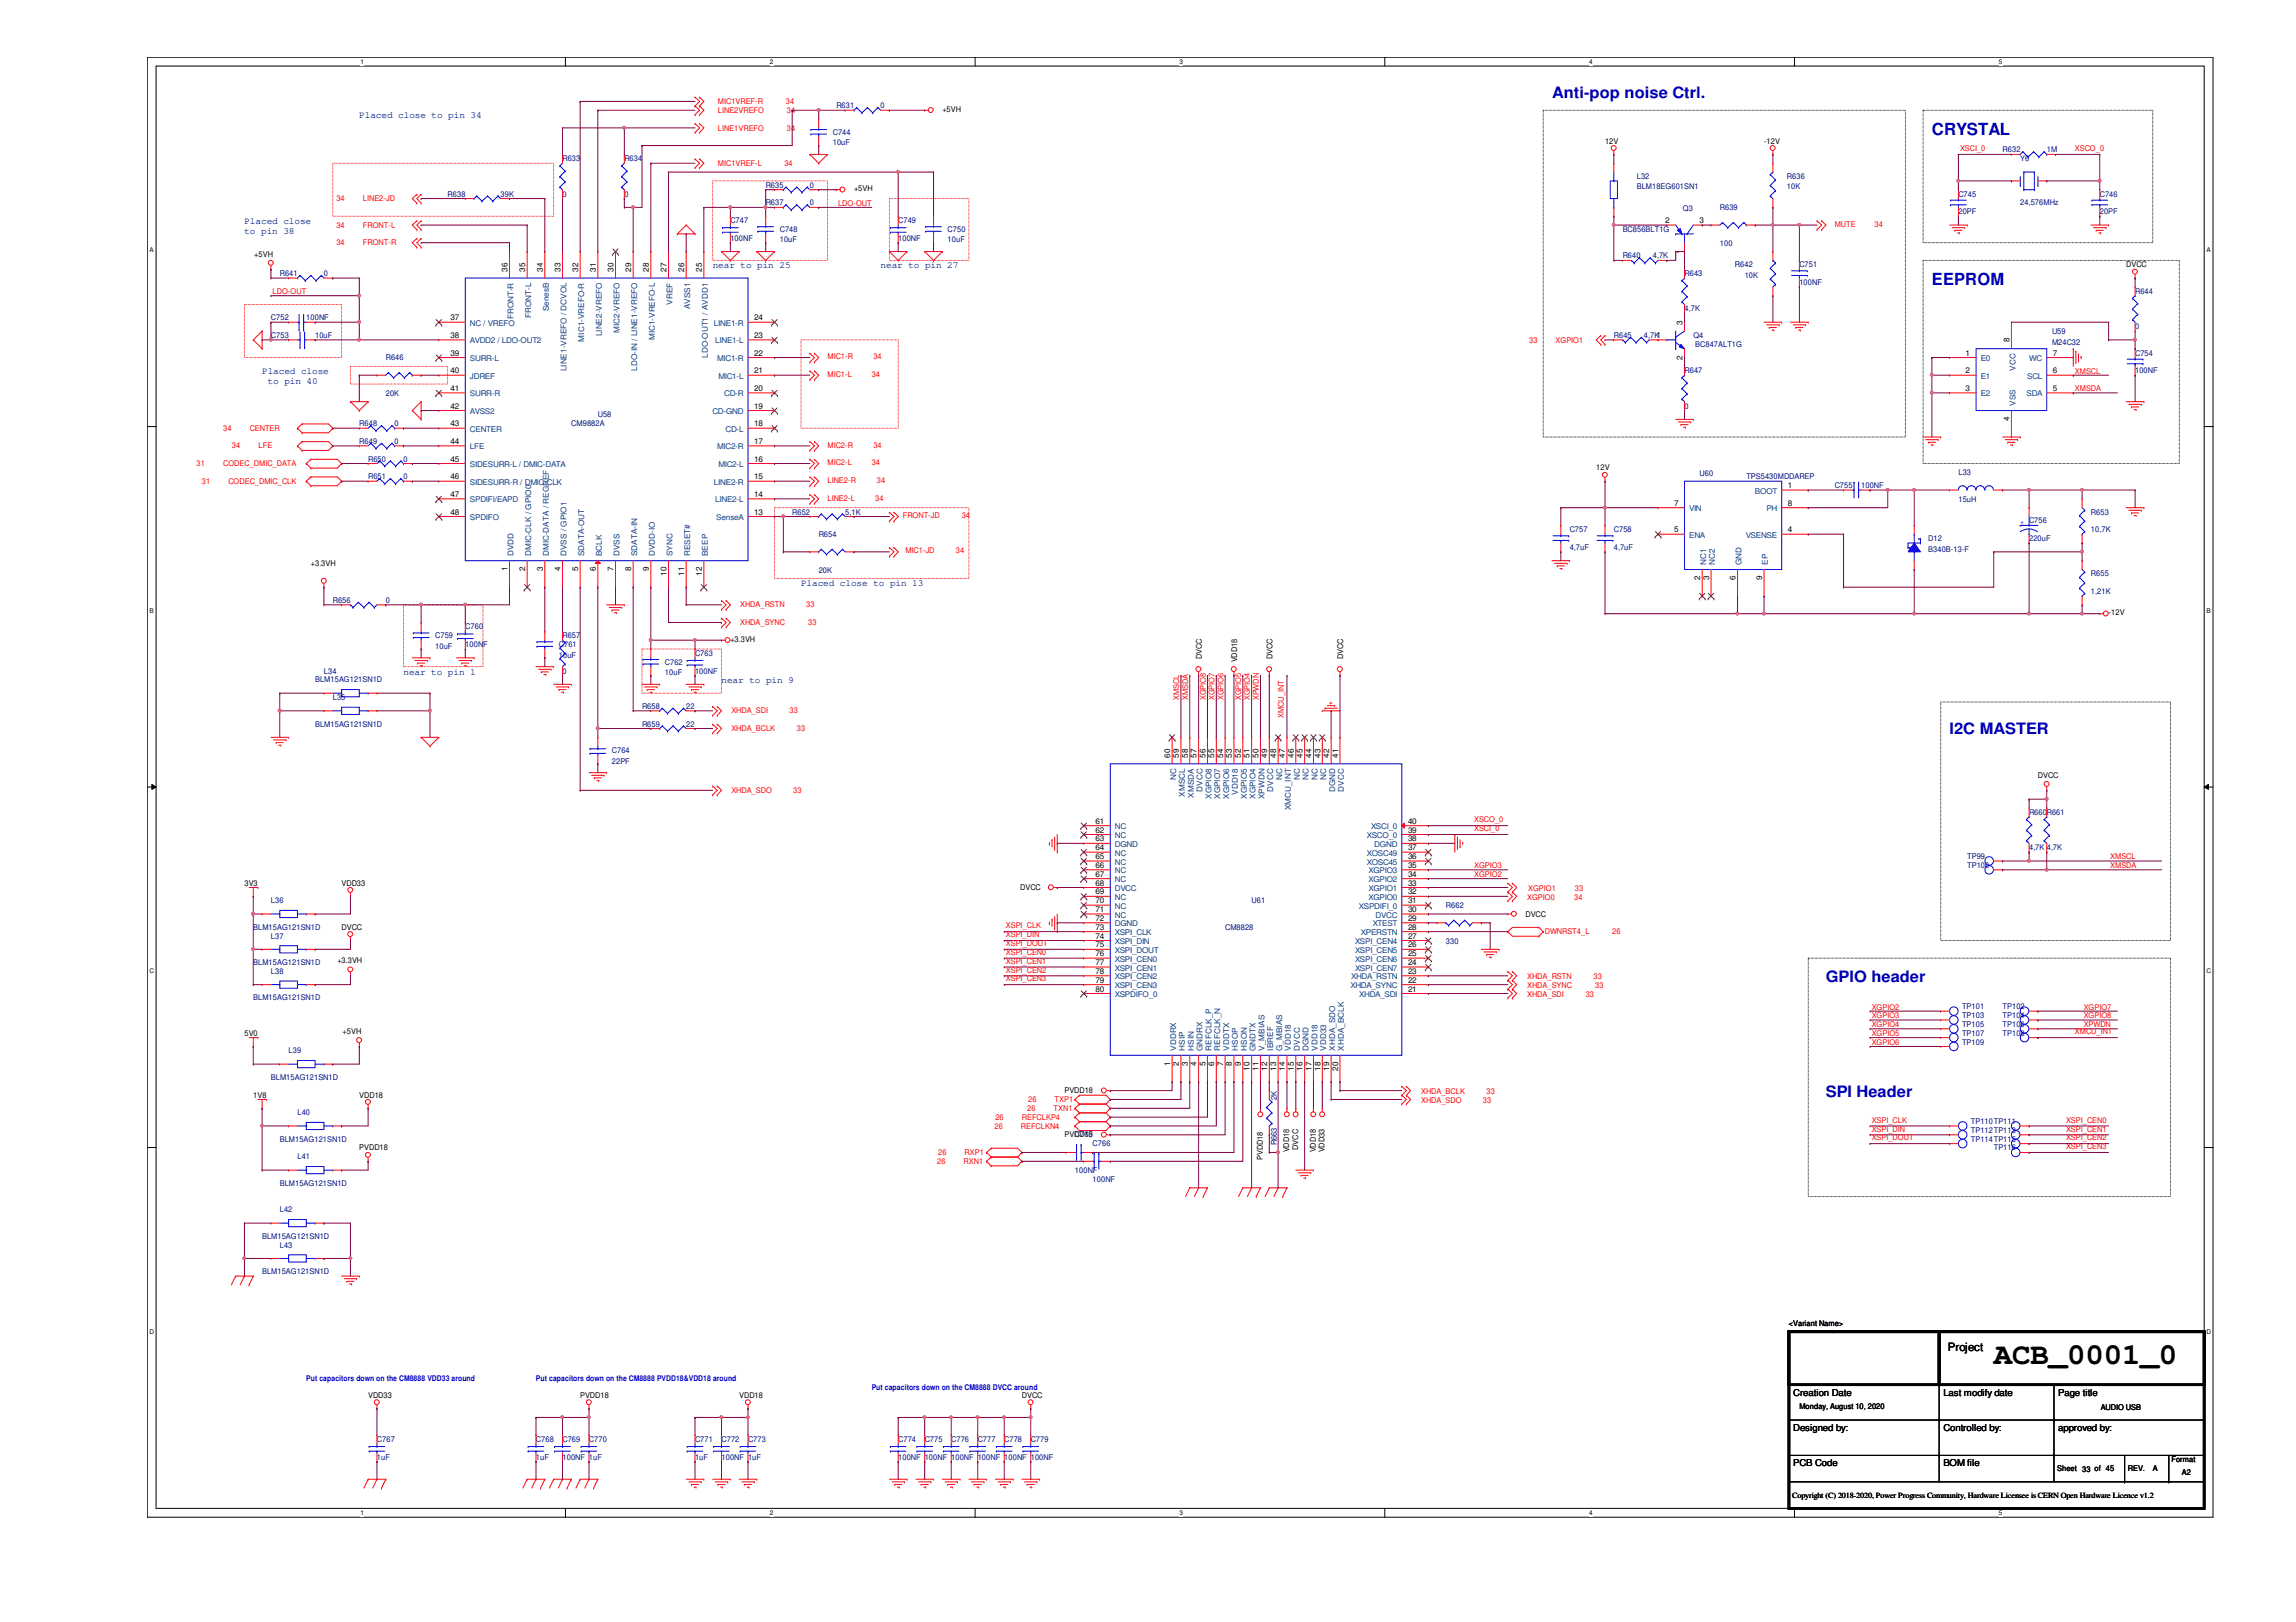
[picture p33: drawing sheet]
<svg xmlns="http://www.w3.org/2000/svg" width="297mm" height="210mm" viewBox="0 0 297 210" stroke-linecap="round" stroke-linejoin="round" font-family="sans-serif">
<defs><g id="words">
<text font-size="4" x="257.9" y="176.5">ACB_0001_0</text>
<text font-size="2.2" fill="#000080" x="249.9" y="17.4">CRYSTAL</text>
<text font-size="2.2" fill="#0000a0" x="249.9" y="36.9">EEPROM</text>
<g font-size="2" fill="#0000a0">
<text x="200.8" y="12.7">Anti-pop noise Ctrl.</text>
<text x="252.2" y="95">I2C MASTER</text>
<text x="236.2" y="127">GPIO header</text>
<text x="236.2" y="141.9">SPI Header</text>
</g>
<text font-size="1.5" x="252" y="174.8">Project</text>
<g font-size="1.2" fill="#000080">
<text x="46.5" y="15.3">Placed close to pin 34</text>
<text x="31.6" y="29">Placed close</text>
<text x="31.6" y="30.2">to pin 38</text>
<text x="92.2" y="34.7">near to pin 25</text>
<text x="113.9" y="34.7">near to pin 27</text>
<text x="33.9" y="48.4">Placed close</text>
<text x="34.6" y="49.7">to pin 40</text>
<text x="103.6" y="75.9">Placed close to pin 13</text>
<text x="52.2" y="87.3">near to pin 1</text>
<text x="93.3" y="88.4">near to pin 9</text>
</g>
<g font-size="1.2">
<text x="232" y="180.6">Creation Date</text>
<text x="232" y="185.2">Designed by:</text>
<text x="251.4" y="180.6">Last modify date</text>
<text x="251.4" y="185.2">Controlled by:</text>
<text x="266.3" y="185.2">approved by:</text>
<text x="266.3" y="180.6">Page title</text>
<text x="232" y="189.7">PCB Code</text>
<text x="251.4" y="189.7">BOM file</text>
</g>
<g font-size="1" fill="#f00">
<text x="92.9" y="13.5">MIC1VREF-R</text>
<text x="92.9" y="14.6">LINE2VREFO</text>
<text x="92.9" y="16.9">LINE1VREFO</text>
<text x="101.7" y="13.5">34</text>
<text x="101.8" y="14.6">34</text>
<text x="101.8" y="16.9">34</text>
<text x="92.9" y="21.5">MIC1VREF-L</text>
<text x="101.5" y="21.5">34</text>
<text x="253.6" y="19.6">XSCI_0</text>
<text x="268.4" y="19.6">XSCO_0</text>
<text x="43.5" y="26">34</text>
<text x="43.5" y="29.5">34</text>
<text x="46.9" y="26">LINE2-JD</text>
<text x="46.9" y="29.5">FRONT-L</text>
<text x="108.4" y="26.6">LDO-OUT</text>
<text x="237.4" y="29.3">MUTE</text>
<text x="242.5" y="29.3">34</text>
<text x="43.5" y="31.7">34</text>
<text x="46.9" y="31.7">FRONT-R</text>
<text x="35.3" y="38.1">LDO-OUT</text>
<text x="107.1" y="46.5">MIC1-R</text>
<text x="113" y="46.5">34</text>
<text x="197.8" y="44.4">33</text>
<text x="201.3" y="44.4">XGPIO1</text>
<text x="107.1" y="48.8">MIC1-L</text>
<text x="112.8" y="48.8">34</text>
<text x="268.4" y="50.6">XMSDA</text>
<text x="268.4" y="48.3">XMSCL</text>
<text x="28.9" y="55.8">34</text>
<text x="30" y="58">34</text>
<text x="32.3" y="55.8">CENTER</text>
<text x="33.4" y="58">LFE</text>
<text x="107.1" y="57.9">MIC2-R</text>
<text x="113" y="57.9">34</text>
<text x="25.4" y="60.3">31</text>
<text x="26.1" y="62.6">31</text>
<text x="28.9" y="60.3">CODEC_DMIC_DATA</text>
<text x="29.5" y="62.6">CODEC_DMIC_CLK</text>
<text x="107.1" y="60.2">MIC2-L</text>
<text x="107.1" y="62.5">LINE2-R</text>
<text x="107.1" y="64.8">LINE2-L</text>
<text x="112.8" y="60.2">34</text>
<text x="113.2" y="64.8">34</text>
<text x="113.5" y="62.5">34</text>
<text x="116.8" y="67.1">FRONT-JD</text>
<text x="117.1" y="71.6">MIC1-JD</text>
<text x="123.7" y="71.6">34</text>
<text x="124.4" y="67.1">34</text>
<text x="95.8" y="78.6">XHDA_RSTN</text>
<text x="95.8" y="80.9">XHDA_SYNC</text>
<text x="104.3" y="78.6">33</text>
<text x="104.6" y="80.9">33</text>
<text x="94.6" y="92.3">XHDA_SDI</text>
<text x="94.6" y="94.6">XHDA_BCLK</text>
<text x="102.2" y="92.3">33</text>
<text x="103.1" y="94.6">33</text>
<text x="152.6" y="90.6" transform="rotate(-90 152.6 90.6)">XMSCL</text>
<text x="153.7" y="90.6" transform="rotate(-90 153.7 90.6)">XMSDA</text>
<text x="156" y="90.6" transform="rotate(-90 156 90.6)">XGPIO8</text>
<text x="157.1" y="90.6" transform="rotate(-90 157.1 90.6)">XGPIO7</text>
<text x="158.3" y="90.6" transform="rotate(-90 158.3 90.6)">XGPIO6</text>
<text x="160.6" y="90.6" transform="rotate(-90 160.6 90.6)">XGPIO5</text>
<text x="161.7" y="90.6" transform="rotate(-90 161.7 90.6)">XGPIO4</text>
<text x="162.9" y="90.6" transform="rotate(-90 162.9 90.6)">XPWDN</text>
<text x="166.1" y="92.9" transform="rotate(-90 166.1 92.9)">XMCU_INT</text>
<text x="94.6" y="102.6">XHDA_SDO</text>
<text x="102.6" y="102.6">33</text>
<text x="190.7" y="106.4">XSCO_0</text>
<text x="190.7" y="107.6">XSCI_0</text>
<text x="190.7" y="112.4">XGPIO3</text>
<text x="190.7" y="113.5">XGPIO2</text>
<text x="273" y="111.2">XMSCL</text>
<text x="273" y="112.4">XMSDA</text>
<text x="197.6" y="116.4">XGPIO0</text>
<text x="197.7" y="115.3">XGPIO1</text>
<text x="203.7" y="116.4">34</text>
<text x="203.8" y="115.3">33</text>
<text x="130.1" y="120.1">XSPI_CLK</text>
<text x="130.1" y="121.3">XSPI_DIN</text>
<text x="130.1" y="122.4">XSPI_DOUT</text>
<text x="130.1" y="123.6">XSPI_CEN0</text>
<text x="130.1" y="124.7">XSPI_CEN1</text>
<text x="130.1" y="125.9">XSPI_CEN2</text>
<text x="199.9" y="120.9">DWNRST4_L</text>
<text x="208.6" y="120.9">26</text>
<text x="130.1" y="127">XSPI_CEN3</text>
<text x="197.6" y="126.7">XHDA_RSTN</text>
<text x="197.6" y="127.8">XHDA_SYNC</text>
<text x="197.6" y="129">XHDA_SDI</text>
<text x="205.1" y="129">33</text>
<text x="206.2" y="126.7">33</text>
<text x="206.4" y="127.8">33</text>
<text x="242.1" y="130.6">XGPIO2</text>
<text x="242.1" y="131.8">XGPIO3</text>
<text x="269.6" y="130.6">XGPIO7</text>
<text x="269.6" y="131.8">XGPIO8</text>
<text x="242.1" y="132.9">XGPIO4</text>
<text x="242.1" y="134.1">XGPIO5</text>
<text x="242.1" y="135.2">XGPIO6</text>
<text x="268.4" y="133.9">XMCU_INT</text>
<text x="269.6" y="132.9">XPWDN</text>
<text x="132.9" y="143.8">26</text>
<text x="133" y="142.6">26</text>
<text x="136.3" y="143.8">TXN1</text>
<text x="136.4" y="142.6">TXP1</text>
<text x="183.9" y="141.6">XHDA_BCLK</text>
<text x="183.9" y="142.7">XHDA_SDO</text>
<text x="191.9" y="142.7">33</text>
<text x="192.3" y="141.6">33</text>
<text x="121.4" y="149.5">26</text>
<text x="124.8" y="149.5">RXP1</text>
<text x="128.7" y="146">26</text>
<text x="128.8" y="144.9">26</text>
<text x="132.1" y="146">REFCLKN4</text>
<text x="132.2" y="144.9">REFCLKP4</text>
<text x="242.1" y="145.3">XSPI_CLK</text>
<text x="242.1" y="146.4">XSPI_DIN</text>
<text x="242.1" y="147.6">XSPI_DOUT</text>
<text x="267.3" y="145.3">XSPI_CEN0</text>
<text x="267.3" y="146.4">XSPI_CEN1</text>
<text x="267.3" y="147.6">XSPI_CEN2</text>
<text x="267.3" y="148.7">XSPI_CEN3</text>
<text x="121.2" y="150.6">26</text>
<text x="124.7" y="150.6">RXN1</text>
</g>
<g font-size="1" fill="#000080">
<text x="107.7" y="17.4">C744</text>
<text x="108.2" y="14">R631</text>
<text x="113.9" y="14">0</text>
<text x="72.8" y="20.9">R633</text>
<text x="80.8" y="20.9">R634</text>
<text x="107.7" y="18.8">10uF</text>
<text x="211.8" y="23.2">L32</text>
<text x="231.2" y="23.2">R636</text>
<text x="259.1" y="19.7">R632</text>
<text x="261.4" y="20.9">Y6</text>
<text x="264.8" y="19.7">1M</text>
<text x="57.9" y="25.4">R638</text>
<text x="64.8" y="25.4">39K</text>
<text x="72.8" y="25.4">0</text>
<text x="80.8" y="25.4">0</text>
<text x="94.5" y="28.9">C747</text>
<text x="99.1" y="26.6">R637</text>
<text x="99.1" y="24.3">R635</text>
<text x="104.8" y="26.6">0</text>
<text x="104.8" y="24.3">0</text>
<text x="116.2" y="28.9">C749</text>
<text x="211.8" y="24.5">BLM18EG601SN1</text>
<text x="217.7" y="27.3">Q3</text>
<text x="222.5" y="27.2">R639</text>
<text x="231.2" y="24.5">10K</text>
<text x="253.4" y="25.4">C745</text>
<text x="253.4" y="27.7">20PF</text>
<text x="261.4" y="26.6">24,576MHz</text>
<text x="271.7" y="25.4">C746</text>
<text x="271.7" y="27.7">20PF</text>
<text x="36.2" y="35.7">R641</text>
<text x="41.9" y="35.7">0</text>
<text x="94.5" y="31.2">100NF</text>
<text x="100.9" y="30">C748</text>
<text x="100.9" y="31.4">10uF</text>
<text x="116.2" y="31.2">100NF</text>
<text x="122.6" y="30">C750</text>
<text x="122.6" y="31.4">10uF</text>
<text x="209.9" y="30">BC856BLT1G</text>
<text x="209.9" y="33.4">R640</text>
<text x="213.8" y="33.4">4,7K</text>
<text x="217.9" y="35.7">R643</text>
<text x="222.5" y="31.8">100</text>
<text x="224.5" y="34.6">R642</text>
<text x="225.7" y="35.9">10K</text>
<text x="232.8" y="34.6">C751</text>
<text x="35.1" y="41.4">C752</text>
<text x="39.6" y="41.4">100NF</text>
<text x="217.9" y="40.3">4,7K</text>
<text x="232.8" y="36.9">100NF</text>
<text x="276.2" y="38">R644</text>
<text x="35.1" y="43.7">C753</text>
<text x="40.8" y="43.7">10uF</text>
<text x="49.9" y="46.6">R646</text>
<text x="208.8" y="43.7">R645</text>
<text x="212.7" y="43.7">4,7K1</text>
<text x="219.1" y="43.7">Q4</text>
<text x="219.3" y="44.9">BC847ALT1G</text>
<text x="265.5" y="43.3">U59</text>
<text x="265.5" y="44.7">M24C32</text>
<text x="276.2" y="46">C754</text>
<text x="276.2" y="42.6">0</text>
<text x="49.9" y="51.3">20K</text>
<text x="217.9" y="48.3">R647</text>
<text x="217.9" y="52.9">0</text>
<text x="276.2" y="48.3">100NF</text>
<text x="46.5" y="57.4">R649</text>
<text x="46.5" y="55.2">R648</text>
<text x="47.6" y="59.7">R650</text>
<text x="51.1" y="57.4">0</text>
<text x="51.1" y="55.2">0</text>
<text x="52.2" y="59.7">0</text>
<text x="73.9" y="55.2">CM9882A</text>
<text x="77.3" y="54">U58</text>
<text x="47.6" y="62">R651</text>
<text x="52.2" y="62">0</text>
<text x="219.9" y="61.6">U60</text>
<text x="225.9" y="62">TPS5430MDDAREP</text>
<text x="237.4" y="63.2">C755</text>
<text x="240.8" y="63.2">100NF</text>
<text x="253.4" y="61.5">L33</text>
<text x="253.4" y="65">15uH</text>
<text x="102.5" y="66.6">R652</text>
<text x="105.9" y="69.5">R654</text>
<text x="109.3" y="66.6">5,1K</text>
<text x="203.1" y="68.9">C757</text>
<text x="203.1" y="71.2">4,7uF</text>
<text x="208.8" y="68.9">C758</text>
<text x="208.8" y="71.2">4,7uF</text>
<text x="249.5" y="70">D12</text>
<text x="249.5" y="71.4">B340B-13-F</text>
<text x="262.5" y="70">220uF</text>
<text x="270.5" y="66.6">R653</text>
<text x="270.5" y="68.9">10,7K</text>
<text x="105.9" y="74.1">20K</text>
<text x="270.5" y="74.6">R655</text>
<text x="270.5" y="76.9">1,21K</text>
<text x="43.1" y="78">R656</text>
<text x="49.9" y="78">0</text>
<text x="56.3" y="82.6">C759</text>
<text x="56.3" y="83.9">10uF</text>
<text x="60.2" y="81.4">C760</text>
<text x="60.2" y="83.7">100NF</text>
<text x="72.3" y="83.7">C761</text>
<text x="72.8" y="82.6">R657</text>
<text x="40.8" y="88.3">BLM15AG121SN1D</text>
<text x="41.9" y="87.2">L34</text>
<text x="72.3" y="85.1">10uF</text>
<text x="72.8" y="87.2">0</text>
<text x="86" y="86">C762</text>
<text x="86" y="87.4">10uF</text>
<text x="89.9" y="84.9">C763</text>
<text x="89.9" y="87.2">100NF</text>
<text x="40.8" y="94">BLM15AG121SN1D</text>
<text x="43.1" y="90.6">L35</text>
<text x="83.1" y="94">R659</text>
<text x="83.1" y="91.7">R658</text>
<text x="88.8" y="94">22</text>
<text x="88.8" y="91.7">22</text>
<text x="79.2" y="97.5">C764</text>
<text x="79.2" y="98.8">22PF</text>
<text x="262.5" y="105.5">R660R661</text>
<text x="254.5" y="111.2">TP99</text>
<text x="254.5" y="112.3">TP100</text>
<text x="262.5" y="110">4,7K 4,7K</text>
<text x="35.1" y="116.9">L36</text>
<text x="161.9" y="116.9">U61</text>
<text x="187.1" y="117.5">R662</text>
<text x="32.8" y="124.9">BLM15AG121SN1D</text>
<text x="32.8" y="120.3">BLM15AG121SN1D</text>
<text x="35.1" y="121.5">L37</text>
<text x="158.5" y="120.3">CM8828</text>
<text x="187.1" y="122.1">330</text>
<text x="32.8" y="129.5">BLM15AG121SN1D</text>
<text x="35.1" y="126">L38</text>
<text x="253.8" y="131.7">TP103</text>
<text x="253.8" y="130.6">TP101</text>
<text x="259.1" y="130.6">TP102</text>
<text x="259.1" y="131.7">TP104</text>
<text x="37.3" y="136.3">L39</text>
<text x="253.8" y="135.2">TP109</text>
<text x="253.8" y="132.9">TP105</text>
<text x="253.8" y="134">TP107</text>
<text x="259.1" y="132.9">TP106</text>
<text x="259.1" y="134">TP108</text>
<text x="35.1" y="139.7">BLM15AG121SN1D</text>
<text x="165.2" y="142.4" transform="rotate(-90 165.2 142.4)">2K</text>
<text x="36.2" y="147.7">BLM15AG121SN1D</text>
<text x="38.5" y="144.3">L40</text>
<text x="139.1" y="147.2">C765</text>
<text x="141.4" y="148.3">C766</text>
<text x="165.2" y="148.2" transform="rotate(-90 165.2 148.2)">R663</text>
<text x="255" y="146.6">TP112TP113</text>
<text x="255" y="145.5">TP110TP111</text>
<text x="255" y="147.7">TP114TP115</text>
<text x="257.9" y="148.9">TP116</text>
<text x="36.2" y="153.5">BLM15AG121SN1D</text>
<text x="38.5" y="150">L41</text>
<text x="139.1" y="151.8">100NF</text>
<text x="141.4" y="153">100NF</text>
<text x="33.9" y="160.3">BLM15AG121SN1D</text>
<text x="36.2" y="161.5">L43</text>
<text x="36.2" y="156.9">L42</text>
<text x="33.9" y="164.9">BLM15AG121SN1D</text>
<text x="48.8" y="186.6">C767</text>
<text x="48.8" y="188.9">1uF</text>
<text x="69.3" y="186.6">C768</text>
<text x="69.3" y="188.9">1uF</text>
<text x="72.8" y="186.6">C769</text>
<text x="72.8" y="188.9">100NF 1uF</text>
<text x="76.2" y="186.6">C770</text>
<text x="89.9" y="186.6">C771</text>
<text x="89.9" y="188.9">1uF</text>
<text x="93.3" y="186.6">C772</text>
<text x="93.3" y="188.9">100NF 1uF</text>
<text x="96.8" y="186.6">C773</text>
<text x="116.2" y="186.6">C774</text>
<text x="116.2" y="188.9">100NF 100NF 100NF 100NF 100NF 100NF</text>
<text x="119.6" y="186.6">C775</text>
<text x="123.1" y="186.6">C776</text>
<text x="126.5" y="186.6">C777</text>
<text x="129.9" y="186.6">C778</text>
<text x="133.3" y="186.6">C779</text>
</g>
<g font-size="1">
<text x="121.9" y="14.5">+5VH</text>
<text x="207.6" y="18.6">12V</text>
<text x="228.2" y="18.6">-12V</text>
<text x="110.5" y="24.8">+5VH</text>
<text x="215.4" y="28.9">2</text>
<text x="219.9" y="28.9">3</text>
<text x="32.9" y="33.2">+5VH</text>
<text x="65.7" y="35.2" transform="rotate(-90 65.7 35.2)">36</text>
<text x="67.9" y="35.2" transform="rotate(-90 67.9 35.2)">35</text>
<text x="70.2" y="35.2" transform="rotate(-90 70.2 35.2)">34</text>
<text x="72.5" y="35.2" transform="rotate(-90 72.5 35.2)">33</text>
<text x="74.8" y="35.2" transform="rotate(-90 74.8 35.2)">32</text>
<text x="77.1" y="35.2" transform="rotate(-90 77.1 35.2)">31</text>
<text x="79.4" y="35.2" transform="rotate(-90 79.4 35.2)">30</text>
<text x="81.7" y="35.2" transform="rotate(-90 81.7 35.2)">29</text>
<text x="83.9" y="35.2" transform="rotate(-90 83.9 35.2)">28</text>
<text x="86.2" y="35.2" transform="rotate(-90 86.2 35.2)">27</text>
<text x="88.5" y="35.2" transform="rotate(-90 88.5 35.2)">26</text>
<text x="90.8" y="35.2" transform="rotate(-90 90.8 35.2)">25</text>
<text x="217.7" y="32.8" transform="rotate(-90 217.7 32.8)">1</text>
<text x="275.1" y="34.6">DVCC</text>
<text x="58.3" y="41.4">37</text>
<text x="97.6" y="41.4">24</text>
<text x="58.3" y="43.7">38</text>
<text x="58.3" y="46">39</text>
<text x="97.6" y="46">22</text>
<text x="97.6" y="43.7">23</text>
<text x="217.7" y="46.5" transform="rotate(-90 217.7 46.5)">2</text>
<text x="217.7" y="42" transform="rotate(-90 217.7 42)">3</text>
<text x="254.3" y="46">1</text>
<text x="260" y="44.3" transform="rotate(-90 260 44.3)">8</text>
<text x="265.6" y="46">7</text>
<text x="58.3" y="48.3">40</text>
<text x="58.3" y="50.6">41</text>
<text x="58.3" y="52.9">42</text>
<text x="97.6" y="52.9">19</text>
<text x="97.6" y="50.6">20</text>
<text x="97.6" y="48.3">21</text>
<text x="254.3" y="48.3">2</text>
<text x="254.3" y="50.6">3</text>
<text x="265.6" y="50.6">5</text>
<text x="265.6" y="48.3">6</text>
<text x="58.3" y="55.2">43</text>
<text x="58.3" y="57.4">44</text>
<text x="58.3" y="59.7">45</text>
<text x="97.6" y="59.7">16</text>
<text x="97.6" y="57.4">17</text>
<text x="97.6" y="55.2">18</text>
<text x="260" y="54.5" transform="rotate(-90 260 54.5)">4</text>
<text x="58.3" y="62">46</text>
<text x="58.3" y="64.3">47</text>
<text x="97.6" y="64.3">14</text>
<text x="97.6" y="62">15</text>
<text x="206.5" y="60.9">12V</text>
<text x="216.6" y="65.4">7</text>
<text x="231.3" y="63.2">1</text>
<text x="231.3" y="65.4">8</text>
<text x="58.3" y="66.6">48</text>
<text x="97.6" y="66.6">13</text>
<text x="216.6" y="68.9">5</text>
<text x="231.3" y="68.9">4</text>
<text x="40.2" y="73.2">+3.3VH</text>
<text x="65.7" y="74" transform="rotate(-90 65.7 74)">1</text>
<text x="67.9" y="74" transform="rotate(-90 67.9 74)">2</text>
<text x="70.2" y="74" transform="rotate(-90 70.2 74)">3</text>
<text x="72.5" y="74" transform="rotate(-90 72.5 74)">4</text>
<text x="74.8" y="74" transform="rotate(-90 74.8 74)">5</text>
<text x="77.1" y="74" transform="rotate(-90 77.1 74)">6</text>
<text x="79.4" y="74" transform="rotate(-90 79.4 74)">7</text>
<text x="81.7" y="74" transform="rotate(-90 81.7 74)">8</text>
<text x="83.9" y="74" transform="rotate(-90 83.9 74)">9</text>
<text x="86.2" y="74.5" transform="rotate(-90 86.2 74.5)">10</text>
<text x="88.5" y="74.5" transform="rotate(-90 88.5 74.5)">11</text>
<text x="90.8" y="74.5" transform="rotate(-90 90.8 74.5)">12</text>
<text x="220" y="75.1" transform="rotate(-90 220 75.1)">2</text>
<text x="221.1" y="75.1" transform="rotate(-90 221.1 75.1)">3</text>
<text x="224.5" y="75.1" transform="rotate(-90 224.5 75.1)">6</text>
<text x="228" y="75.1" transform="rotate(-90 228 75.1)">9</text>
<text x="94.5" y="83.1">+3.3VH</text>
<text x="272.8" y="79.6">-12V</text>
<text x="155.5" y="85.3" transform="rotate(-90 155.5 85.3)">DVCC</text>
<text x="160.1" y="85.7" transform="rotate(-90 160.1 85.7)">VDD18</text>
<text x="164.6" y="85.3" transform="rotate(-90 164.6 85.3)">DVCC</text>
<text x="173.8" y="85.3" transform="rotate(-90 173.8 85.3)">DVCC</text>
<text x="151.4" y="98" transform="rotate(-90 151.4 98)">60</text>
<text x="152.5" y="98" transform="rotate(-90 152.5 98)">59</text>
<text x="153.7" y="98" transform="rotate(-90 153.7 98)">58</text>
<text x="154.8" y="98" transform="rotate(-90 154.8 98)">57</text>
<text x="156" y="98" transform="rotate(-90 156 98)">56</text>
<text x="157.1" y="98" transform="rotate(-90 157.1 98)">55</text>
<text x="158.2" y="98" transform="rotate(-90 158.2 98)">54</text>
<text x="159.4" y="98" transform="rotate(-90 159.4 98)">53</text>
<text x="160.5" y="98" transform="rotate(-90 160.5 98)">52</text>
<text x="161.7" y="98" transform="rotate(-90 161.7 98)">51</text>
<text x="162.8" y="98" transform="rotate(-90 162.8 98)">50</text>
<text x="164" y="98" transform="rotate(-90 164 98)">49</text>
<text x="165.1" y="98" transform="rotate(-90 165.1 98)">48</text>
<text x="166.2" y="98" transform="rotate(-90 166.2 98)">47</text>
<text x="167.4" y="98" transform="rotate(-90 167.4 98)">46</text>
<text x="168.5" y="98" transform="rotate(-90 168.5 98)">45</text>
<text x="169.7" y="98" transform="rotate(-90 169.7 98)">44</text>
<text x="170.8" y="98" transform="rotate(-90 170.8 98)">43</text>
<text x="172" y="98" transform="rotate(-90 172 98)">42</text>
<text x="173.1" y="98" transform="rotate(-90 173.1 98)">41</text>
<text x="263.7" y="100.7">DVCC</text>
<text x="141.7" y="107.7">62</text>
<text x="141.7" y="106.6">61</text>
<text x="182.2" y="106.6">40</text>
<text x="182.2" y="107.7">39</text>
<text x="141.7" y="110">64</text>
<text x="141.7" y="111.2">65</text>
<text x="141.7" y="112.3">66</text>
<text x="141.7" y="113.5">67</text>
<text x="141.7" y="108.9">63</text>
<text x="182.2" y="108.9">38</text>
<text x="182.2" y="110">37</text>
<text x="182.2" y="111.2">36</text>
<text x="182.2" y="113.5">34</text>
<text x="182.2" y="112.3">35</text>
<text x="31.6" y="114.6">3V3</text>
<text x="44.2" y="114.6">VDD33</text>
<text x="132" y="115.2">DVCC</text>
<text x="141.7" y="114.6">68</text>
<text x="141.7" y="115.7">69</text>
<text x="141.7" y="116.9">70</text>
<text x="141.7" y="118">71</text>
<text x="141.7" y="119.2">72</text>
<text x="182.2" y="116.9">31</text>
<text x="182.2" y="119.2">29</text>
<text x="182.2" y="118">30</text>
<text x="182.2" y="115.7">32</text>
<text x="182.2" y="114.6">33</text>
<text x="197.4" y="118.6">DVCC</text>
<text x="43.6" y="124.7">+3.3VH</text>
<text x="44.2" y="120.3">DVCC</text>
<text x="141.7" y="120.3">73</text>
<text x="141.7" y="121.5">74</text>
<text x="141.7" y="122.6">75</text>
<text x="141.7" y="123.7">76</text>
<text x="141.7" y="124.9">77</text>
<text x="182.2" y="124.9">24</text>
<text x="182.2" y="123.7">25</text>
<text x="182.2" y="122.6">26</text>
<text x="182.2" y="121.5">27</text>
<text x="182.2" y="120.3">28</text>
<text x="141.7" y="126">78</text>
<text x="141.7" y="127.2">79</text>
<text x="141.7" y="128.3">80</text>
<text x="182.2" y="128.3">21</text>
<text x="182.2" y="127.2">22</text>
<text x="182.2" y="126">23</text>
<text x="31.6" y="134">5V0</text>
<text x="44.3" y="133.8">+5VH</text>
<text x="151.4" y="138" transform="rotate(-90 151.4 138)">1</text>
<text x="152.5" y="138" transform="rotate(-90 152.5 138)">2</text>
<text x="153.7" y="138" transform="rotate(-90 153.7 138)">3</text>
<text x="154.8" y="138" transform="rotate(-90 154.8 138)">4</text>
<text x="156" y="138" transform="rotate(-90 156 138)">5</text>
<text x="157.1" y="138" transform="rotate(-90 157.1 138)">6</text>
<text x="158.2" y="138" transform="rotate(-90 158.2 138)">7</text>
<text x="159.4" y="138" transform="rotate(-90 159.4 138)">8</text>
<text x="160.5" y="138" transform="rotate(-90 160.5 138)">9</text>
<text x="32.8" y="142">1V8</text>
<text x="46.5" y="142">VDD18</text>
<text x="137.7" y="141.5">PVDD18</text>
<text x="161.7" y="138.6" transform="rotate(-90 161.7 138.6)">10</text>
<text x="162.8" y="138.6" transform="rotate(-90 162.8 138.6)">11</text>
<text x="164" y="138.6" transform="rotate(-90 164 138.6)">12</text>
<text x="165.1" y="138.6" transform="rotate(-90 165.1 138.6)">13</text>
<text x="166.2" y="138.6" transform="rotate(-90 166.2 138.6)">14</text>
<text x="167.4" y="138.6" transform="rotate(-90 167.4 138.6)">15</text>
<text x="168.5" y="138.6" transform="rotate(-90 168.5 138.6)">16</text>
<text x="169.7" y="138.6" transform="rotate(-90 169.7 138.6)">17</text>
<text x="170.8" y="138.6" transform="rotate(-90 170.8 138.6)">18</text>
<text x="172" y="138.6" transform="rotate(-90 172 138.6)">19</text>
<text x="173.1" y="138.6" transform="rotate(-90 173.1 138.6)">20</text>
<text x="46.5" y="148.9">PVDD18</text>
<text x="137.7" y="147.2">PVDD18</text>
<text x="166.8" y="149.1" transform="rotate(-90 166.8 149.1)">VDD18</text>
<text x="167.9" y="148.8" transform="rotate(-90 167.9 148.8)">DVCC</text>
<text x="170.2" y="149.1" transform="rotate(-90 170.2 149.1)">VDD18</text>
<text x="171.4" y="149.1" transform="rotate(-90 171.4 149.1)">VDD33</text>
<text x="163.4" y="150.2" transform="rotate(-90 163.4 150.2)">PVDD18</text>
<text x="231.4" y="171.5">&lt;Variant Name&gt;</text>
<text x="47.6" y="180.9">VDD33</text>
<text x="75.1" y="180.9">PVDD18</text>
<text x="95.6" y="180.9">VDD18</text>
<text x="132.2" y="180.9">DVCC</text>
<text x="232.8" y="182.4">Monday, August 10, 2020</text>
<text x="271.8" y="182.5">AUDIO USB</text>
<text x="266.1" y="190.4">Sheet 33 of 45</text>
<text x="275.3" y="190.4">REV.</text>
<text x="278.5" y="190.4">A</text>
<text x="280.9" y="189.2">Format</text>
<text x="282.3" y="190.8">A2</text>
<text x="231.9" y="193.8">Copyright (C) 2018-2020, Power Progress Community, Hardware Licensee is CERN Open Hardware Licence v1.2</text>
</g>
<g font-size="1" fill="#004080">
<text x="66.4" y="41.3" transform="rotate(-90 66.4 41.3)">FRONT-R</text>
<text x="68.7" y="41.1" transform="rotate(-90 68.7 41.1)">FRONT-L</text>
<text x="71" y="40.3" transform="rotate(-90 71 40.3)">SenesB</text>
<text x="87" y="39.4" transform="rotate(-90 87 39.4)">VREF</text>
<text x="89.3" y="40" transform="rotate(-90 89.3 40)">AVSS1</text>
<text x="60.8" y="42.2">NC / VREFO</text>
<text x="60.8" y="44.4">AVDD2 / LDO-OUT2</text>
<text x="60.8" y="46.7">SURR-L</text>
<text x="75.6" y="44.2" transform="rotate(-90 75.6 44.2)">MIC1-VREFO-R</text>
<text x="77.9" y="43.5" transform="rotate(-90 77.9 43.5)">LINE2-VREFO</text>
<text x="80.1" y="43.1" transform="rotate(-90 80.1 43.1)">MIC2-VREFO</text>
<text x="82.4" y="48" transform="rotate(-90 82.4 48)">LDO-IN / LINE1-VREFO</text>
<text x="84.7" y="44" transform="rotate(-90 84.7 44)">MIC1-VREFO-L</text>
<text x="91.6" y="46.3" transform="rotate(-90 91.6 46.3)">LDO-OUT1 / AVDD1</text>
<text x="92.4" y="42.2">LINE1-R</text>
<text x="92.5" y="44.4">LINE1-L</text>
<text x="92.8" y="46.7">MIC1-R</text>
<text x="256.2" y="46.7">E0</text>
<text x="260.7" y="48" transform="rotate(-90 260.7 48)">VCC</text>
<text x="262.5" y="46.7">WC</text>
<text x="60.8" y="49">JDREF</text>
<text x="60.8" y="51.3">SURR-R</text>
<text x="60.8" y="53.6">AVSS2</text>
<text x="73.3" y="48" transform="rotate(-90 73.3 48)">LINE1-VREFO / DCVOL</text>
<text x="92.2" y="53.6">CD-GND</text>
<text x="93" y="49">MIC1-L</text>
<text x="93.7" y="51.3">CD-R</text>
<text x="256.2" y="49">E1</text>
<text x="256.2" y="51.3">E2</text>
<text x="260.7" y="52.5" transform="rotate(-90 260.7 52.5)">VSS</text>
<text x="262.2" y="51.3">SDA</text>
<text x="262.3" y="49">SCL</text>
<text x="60.8" y="55.9">CENTER</text>
<text x="60.8" y="58.2">LFE</text>
<text x="92.8" y="58.2">MIC2-R</text>
<text x="93.9" y="55.9">CD-L</text>
<text x="60.8" y="60.5">SIDESURR-L / DMIC-DATA</text>
<text x="60.8" y="62.7">SIDESURR-R / DMIC-CLK</text>
<text x="60.8" y="65">SPDIFI/EAPD</text>
<text x="92.4" y="62.7">LINE2-R</text>
<text x="92.5" y="65">LINE2-L</text>
<text x="93" y="60.5">MIC2-L</text>
<text x="227" y="63.9">BOOT</text>
<text x="60.8" y="67.3">SPDIFO</text>
<text x="66.4" y="72" transform="rotate(-90 66.4 72)">DVDD</text>
<text x="68.7" y="72" transform="rotate(-90 68.7 72)">DMIC-CLK / GPIO0</text>
<text x="71" y="72" transform="rotate(-90 71 72)">DMIC-DATA / REGREF</text>
<text x="73.3" y="72" transform="rotate(-90 73.3 72)">DVSS / GPIO1</text>
<text x="75.6" y="72" transform="rotate(-90 75.6 72)">SDATA-OUT</text>
<text x="77.9" y="72" transform="rotate(-90 77.9 72)">BCLK</text>
<text x="80.1" y="72" transform="rotate(-90 80.1 72)">DVSS</text>
<text x="82.4" y="72" transform="rotate(-90 82.4 72)">SDATA-IN</text>
<text x="84.7" y="72" transform="rotate(-90 84.7 72)">DVDD-IO</text>
<text x="87" y="72" transform="rotate(-90 87 72)">SYNC</text>
<text x="89.3" y="72" transform="rotate(-90 89.3 72)">RESET#</text>
<text x="91.6" y="72" transform="rotate(-90 91.6 72)">BEEP</text>
<text x="92.7" y="67.3">SenseA</text>
<text x="218.5" y="69.6">ENA</text>
<text x="218.5" y="66.2">VIN</text>
<text x="225.8" y="69.6">VSENSE</text>
<text x="228.5" y="66.2">PH</text>
<text x="220.7" y="73.1" transform="rotate(-90 220.7 73.1)">NC1</text>
<text x="221.9" y="73.1" transform="rotate(-90 221.9 73.1)">NC2</text>
<text x="225.3" y="73.1" transform="rotate(-90 225.3 73.1)">GND</text>
<text x="228.7" y="73.1" transform="rotate(-90 228.7 73.1)">EP</text>
<text x="152.1" y="101" transform="rotate(-90 152.1 101)">NC</text>
<text x="165.9" y="101" transform="rotate(-90 165.9 101)">NC</text>
<text x="168.1" y="101" transform="rotate(-90 168.1 101)">NC</text>
<text x="169.3" y="101" transform="rotate(-90 169.3 101)">NC</text>
<text x="170.4" y="101" transform="rotate(-90 170.4 101)">NC</text>
<text x="171.6" y="101" transform="rotate(-90 171.6 101)">NC</text>
<text x="144.2" y="107.3">NC</text>
<text x="153.3" y="103.1" transform="rotate(-90 153.3 103.1)">XMSCL</text>
<text x="154.4" y="103.3" transform="rotate(-90 154.4 103.3)">XMSDA</text>
<text x="155.6" y="102.4" transform="rotate(-90 155.6 102.4)">DVCC</text>
<text x="156.7" y="103.4" transform="rotate(-90 156.7 103.4)">XGPIO8</text>
<text x="157.9" y="103.4" transform="rotate(-90 157.9 103.4)">XGPIO7</text>
<text x="159" y="103.4" transform="rotate(-90 159 103.4)">XGPIO6</text>
<text x="160.1" y="102.9" transform="rotate(-90 160.1 102.9)">VDD18</text>
<text x="161.3" y="103.4" transform="rotate(-90 161.3 103.4)">XGPIO5</text>
<text x="162.4" y="103.4" transform="rotate(-90 162.4 103.4)">XGPIO4</text>
<text x="163.6" y="103.4" transform="rotate(-90 163.6 103.4)">XPWDN</text>
<text x="164.7" y="102.4" transform="rotate(-90 164.7 102.4)">DVCC</text>
<text x="167" y="104.9" transform="rotate(-90 167 104.9)">XMCU_INT</text>
<text x="172.7" y="102.5" transform="rotate(-90 172.7 102.5)">DGND</text>
<text x="173.9" y="102.4" transform="rotate(-90 173.9 102.4)">DVCC</text>
<text x="177.4" y="107.3">XSCI_0</text>
<text x="144.2" y="110.7">NC</text>
<text x="144.2" y="111.9">NC</text>
<text x="144.2" y="113">NC</text>
<text x="144.2" y="108.5">NC</text>
<text x="144.2" y="109.6">DGND</text>
<text x="176.8" y="108.5">XSCO_0</text>
<text x="176.8" y="110.7">XOSC49</text>
<text x="176.8" y="111.9">XOSC45</text>
<text x="177" y="113">XGPIO3</text>
<text x="177.8" y="109.6">DGND</text>
<text x="144.2" y="114.2">NC</text>
<text x="144.2" y="115.3">DVCC</text>
<text x="144.2" y="116.5">NC</text>
<text x="144.2" y="117.6">NC</text>
<text x="144.2" y="118.7">NC</text>
<text x="144.2" y="119.9">DGND</text>
<text x="175.8" y="117.6">XSPDIFI_0</text>
<text x="177" y="116.5">XGPIO0</text>
<text x="177" y="115.3">XGPIO1</text>
<text x="177" y="114.2">XGPIO2</text>
<text x="177.6" y="119.9">XTEST</text>
<text x="178" y="118.7">DVCC</text>
<text x="144.2" y="121">XSPI_CLK</text>
<text x="144.2" y="122.2">XSPI_DIN</text>
<text x="144.2" y="123.3">XSPI_DOUT</text>
<text x="144.2" y="124.5">XSPI_CEN0</text>
<text x="144.2" y="125.6">XSPI_CEN1</text>
<text x="175.3" y="125.6">XSPI_CEN7</text>
<text x="175.3" y="124.5">XSPI_CEN6</text>
<text x="175.3" y="123.3">XSPI_CEN5</text>
<text x="175.3" y="122.2">XSPI_CEN4</text>
<text x="176.1" y="121">XPERSTN</text>
<text x="144.2" y="126.7">XSPI_CEN2</text>
<text x="144.2" y="127.9">XSPI_CEN3</text>
<text x="144.2" y="129">XSPDIFO_0</text>
<text x="174.7" y="127.9">XHDA_SYNC</text>
<text x="174.8" y="126.7">XHDA_RSTN</text>
<text x="175.9" y="129">XHDA_SDI</text>
<text x="152.1" y="136" transform="rotate(-90 152.1 136)">VDDRX</text>
<text x="153.3" y="136" transform="rotate(-90 153.3 136)">HSIP</text>
<text x="154.4" y="136" transform="rotate(-90 154.4 136)">HSIN</text>
<text x="155.6" y="136" transform="rotate(-90 155.6 136)">GNDRX</text>
<text x="156.7" y="136" transform="rotate(-90 156.7 136)">REFCLK_P</text>
<text x="157.9" y="136" transform="rotate(-90 157.9 136)">REFCLK_N</text>
<text x="159" y="136" transform="rotate(-90 159 136)">VDDTX</text>
<text x="160.1" y="136" transform="rotate(-90 160.1 136)">HSOP</text>
<text x="161.3" y="136" transform="rotate(-90 161.3 136)">HSON</text>
<text x="162.4" y="136" transform="rotate(-90 162.4 136)">GNDTX</text>
<text x="163.6" y="136" transform="rotate(-90 163.6 136)">V_MBIAS</text>
<text x="164.7" y="136" transform="rotate(-90 164.7 136)">IBREF</text>
<text x="165.9" y="136" transform="rotate(-90 165.9 136)">G_MBIAS</text>
<text x="167" y="136" transform="rotate(-90 167 136)">VDD18</text>
<text x="168.1" y="136" transform="rotate(-90 168.1 136)">DVCC</text>
<text x="169.3" y="136" transform="rotate(-90 169.3 136)">DGND</text>
<text x="170.4" y="136" transform="rotate(-90 170.4 136)">VDD18</text>
<text x="171.6" y="136" transform="rotate(-90 171.6 136)">VDD33</text>
<text x="172.7" y="136" transform="rotate(-90 172.7 136)">XHDA_SDO</text>
<text x="173.9" y="136" transform="rotate(-90 173.9 136)">XHDA_BCLK</text>
</g>
<g font-size="1" fill="#00f">
<text x="261.4" y="67.9">+ C756</text>
<text x="39.6" y="178.7">Put capacitors down on the CM8888 VDD33 around</text>
<text x="69.3" y="178.7">Put capacitors down on the CM8888 PVDD18&amp;VDD18 around</text>
<text x="112.8" y="179.8">Put capacitors down on the CM8888 DVCC around</text>
</g>
<g font-size=".8">
<text x="46.7" y="8.3">1</text>
<text x="99.6" y="8.3">2</text>
<text x="152.6" y="8.3">3</text>
<text x="205.6" y="8.3">4</text>
<text x="258.6" y="8.3">5</text>
<text x="19.3" y="32.6">A</text>
<text x="285.5" y="32.6">A</text>
<text x="19.3" y="79.3">B</text>
<text x="285.5" y="79.3">B</text>
<text x="19.3" y="125.9">C</text>
<text x="285.5" y="125.9">C</text>
<text x="19.3" y="172.6">D</text>
<text x="285.5" y="172.6">D</text>
<text x="46.7" y="196.1">1</text>
<text x="99.6" y="196.1">2</text>
<text x="152.6" y="196.1">3</text>
<text x="205.6" y="196.1">4</text>
<text x="258.6" y="196.1">5</text>
</g>
</g></defs>
<path d="M19.1 7.4h267.2v188.9h-267.2zM20.2 8.6h265v186.6h-265z" fill="none" stroke="#000" stroke-width=".13"/>
<g fill="#fff">
<path d="M46.7 7.5h.4v1h-.4z"/>
<path d="M46.7 195.3h.4v1h-.4z"/>
</g>
<path d="M73.2 7.4v1.2M73.2 195.2v1.1" fill="none" stroke="#000" stroke-width=".13"/>
<g fill="#fff">
<path d="M99.6 7.5h.5v1h-.5z"/>
<path d="M99.6 195.3h.5v1h-.5z"/>
</g>
<path d="M126.2 7.4v1.2M126.2 195.2v1.1" fill="none" stroke="#000" stroke-width=".13"/>
<g fill="#fff">
<path d="M152.6 7.5h.5v1h-.5z"/>
<path d="M152.6 195.3h.5v1h-.5z"/>
</g>
<path d="M179.2 7.4v1.2M179.2 195.2v1.1" fill="none" stroke="#000" stroke-width=".13"/>
<g fill="#fff">
<path d="M205.6 7.5h.5v1h-.5z"/>
<path d="M205.6 195.3h.5v1h-.5z"/>
</g>
<path d="M232.2 7.4v1.2M232.2 195.2v1.1" fill="none" stroke="#000" stroke-width=".13"/>
<g fill="#fff">
<path d="M258.6 7.5h.5v1h-.5z"/>
<path d="M258.6 195.3h.5v1h-.5z"/>
<path d="M19.3 31.9h.6v.9h-.6z"/>
<path d="M285.5 31.9h.5v.9h-.5z"/>
<path d="M19.3 78.5h.6v1h-.6z"/>
<path d="M285.5 78.5h.5v1h-.5z"/>
</g>
<path d="M19.1 55.2h1.1M285.2 55.2h1.1" fill="none" stroke="#000" stroke-width=".13"/>
<g fill="#fff">
<path d="M19.3 125.2h.6v.9h-.6z"/>
<path d="M285.5 125.2h.5v.9h-.5z"/>
</g>
<path d="M19.1 101.9h1.1M19.6 101.5l.6 .4-.6 .2zM285.2 101.9l.5-.4v.6zM285.2 101.9h1.1" fill="none" stroke="#000" stroke-width=".13"/>
<path d="M19.6 101.5l.6 .4-.6 .2zM285.2 101.9l.5-.4v.6z" fill="#000"/>
<g fill="#fff">
<path d="M19.3 171.8h.6v1h-.6z"/>
<path d="M285.5 171.8h.5v1h-.5z"/>
</g>
<g fill="none" stroke="#000" stroke-width=".13">
<path d="M199.6 14.3h46.9v42.3h-46.9zM248.8 14.3h29.7v17.1h-29.7zM248.8 33.7h33.1v26.3h-33.1zM251.1 90.8h29.7v30.9h-29.7zM233.9 124h46.9v30.9h-46.9zM19.1 148.5h1.1M285.2 148.5h1.1M231.4 172.3h5.8M237.2 172.3h.1M250.9 179.2v9.1M265.7 179.2v9.1M231.4 183.8h53.8"/>
<path d="M231.4 188.3h53.8M250.9 183.8h.1M250.9 188.3h.1M250.9 188.3v3.5h-19.5M265.7 183.8h.1M265.7 188.3h.1M265.7 188.3v3.5h-14.8M265.7 191.8h19.5M274.9 191.8h.1M274.9 188.3v3.5M280.6 191.8h.1M280.6 188.3v3.5"/>
<path d="M285.2 183.8h.1M285.2 188.3h.1M285.2 191.8h.1"/>
</g>
<g fill="none" stroke="#f00" stroke-width=".13">
<path d="M89.9 12.6h.1M89.9 13.7h.1M89.9 14.9h.1M89.9 16h.1M89.9 17.1h.1M89.9 12.6l.6 .5-.6 .6M89.9 13.7l.6 .6-.6 .6M89.9 16l.6 .6-.6 .5M90.5 12.6h.1M90.5 13.7h.1M90.5 14.9h.1M90.5 16h.1"/>
<path d="M90.5 17.1h.1M90.5 12.6l.6 .5-.6 .6M90.5 13.7l.6 .6-.6 .6M90.5 16l.6 .6-.6 .5M104.8 20h.1M104.8 20h2.3M104.8 20l1.1 1.1M105.9 15.4h.1M105.9 18.8h.1M105.9 15.4v1.2M105.9 17.7v1.1M107.1 20h.1"/>
<path d="M107.1 20l-1.2 1.1M119.6 14.3h.1M119.6 14.3h.5M208.8 20h.1M208.8 19.5v.5M229.4 20h.1M229.4 19.5v.5M31.6 39.4h12.6v6.9h-12.6zM35.1 34.8h.1M35.1 34.4v.4M43.1 21.1h28.5v6.9h-28.5zM53.9 25.1h.1"/>
<path d="M53.9 26.3h.1M53.9 28.6h.1M53.9 29.7h.1M53.9 30.9h.1M53.9 32h.1M53.9 25.1l-.6 .6 .6 .6M53.9 28.6l-.6 .5 .6 .6M53.9 30.9l-.6 .5 .6 .6M54.5 25.1h.1M54.5 26.3h.1M54.5 28.6h.1M54.5 29.7h.1"/>
<path d="M54.5 30.9h.1M54.5 32h.1M54.5 25.1l-.6 .6 .6 .6M54.5 28.6l-.6 .5 .6 .6M54.5 30.9l-.6 .5 .6 .6M87.6 30.3h.1M87.6 30.3h2.3M88.8 29.1h.1M88.8 29.1l1.1 1.2M88.8 29.1l-1.2 1.2M89.9 30.3h.1M89.9 20.6h.1"/>
<path d="M89.9 21.7h.1M89.9 20.6l.6 .5-.6 .6M90.5 20.6h.1M90.5 21.7h.1M90.5 20.6l.6 .5-.6 .6M92.2 23.4h14.9v10.3h-14.9zM93.3 32.6h.1M93.3 32.6h2.3M93.3 32.6l1.2 1.1M94.5 33.7h.1M95.6 32.6h.1M95.6 32.6l-1.1 1.1"/>
<path d="M97.9 32.6h.1M97.9 32.6h2.3M97.9 32.6l1.2 1.1M99.1 33.7h.1M100.2 32.6h.1M100.2 32.6l-1.1 1.1M105.9 21.1h.1M108.2 24.6h.1M108.2 24.6h.5M115.1 25.7h10.2v8h-10.2zM115.1 32.6h.1M115.1 32.6h2.2"/>
<path d="M115.1 32.6l1.1 1.1M116.2 33.7h.1M117.3 32.6h.1M117.3 32.6l-1.1 1.1M119.6 32.6h.1M119.6 32.6h2.3M119.6 32.6l1.2 1.1M120.8 33.7h.1M121.9 32.6h.1M121.9 32.6l-1.1 1.1M235.1 29.7h.1M235.1 28.6h.1"/>
<path d="M235.1 28.6l.6 .5-.6 .6M235.7 29.7h.1M235.7 28.6h.1M235.7 28.6l.5 .5-.5 .6M252.2 29.1h2.3M252.6 29.5h1.6M252.9 29.8h.1M252.9 29.8h.9M253.2 30.1h.3M253.5 30.1h.1M254.2 29.5h.1M254.5 29.1h.1"/>
<path d="M270.5 29.1h2.3M270.8 29.5h1.7M271.2 29.8h.1M271.2 29.8h.9M271.5 30.1h.3M271.8 30.1h.1M272.5 29.5h.1M272.8 29.1h.1M276.2 36h.1M276.2 35.5v.5M32.8 44h.1M32.8 44l1.1 1.1"/>
<path d="M33.9 45.1h.1M33.9 42.8h.1M33.9 42.8v2.3M33.9 42.8l-1.1 1.2M38.5 55.4h.1M38.5 57.7h.1M38.5 55.4l.6 .6M38.5 57.7l.6 .6M39.1 54.9h.1M39.1 56h.1M39.1 57.1h.1M39.1 58.3h.1"/>
<path d="M39.1 54.9l-.6 .5M39.1 54.9h3.4l.6 .5M39.1 57.1l-.6 .6M39.1 57.1h3.4l.6 .6M39.6 60h.1M39.6 60l.6 .6M40.2 59.4h.1M40.2 59.4l-.6 .6M40.2 59.4h3.4l.6 .6M43.1 55.4h.1M43.1 57.7h.1M43.1 55.4l-.6 .6h-3.4"/>
<path d="M43.1 57.7l-.6 .6h-3.4M44.2 60h.1M44.2 60l-.6 .6h-3.4M45.3 47.4h12.6v2.3h-12.6zM45.3 52h.1M45.3 52h2.3M45.3 52l1.2 1.1M46.5 53.1h.1M47.6 52h.1M47.6 52l-1.1 1.1M48.8 48.6h.1M48.8 48.6h1.1"/>
<path d="M53.3 53.1h.1M53.3 53.1l1.2 1.2M53.3 48.6h1.2M54.5 54.3h.1M54.5 52h.1M54.5 48.6h.1M54.5 52v2.3M54.5 52l-1.2 1.1M103.6 44h12.6v11.4h-12.6zM104.8 58.3h.1M104.8 57.1h.1M104.8 59.4h.1"/>
<path d="M104.8 46.9h.1M104.8 45.7h.1M104.8 49.1h.1M104.8 48h.1M104.8 57.1l.6 .6-.6 .6M104.8 59.4l.6 .6-.6 .6M104.8 45.7l.6 .6-.6 .6M104.8 48l.6 .6-.6 .5M105.4 58.3h.1M105.4 57.1h.1M105.4 59.4h.1M105.4 46.9h.1"/>
<path d="M105.4 45.7h.1M105.4 49.1h.1M105.4 48h.1M105.4 57.1l.5 .6-.5 .6M105.4 59.4l.5 .6-.5 .6M105.4 45.7l.5 .6-.5 .6M105.4 48l.5 .6-.5 .5M207.1 44.6h.1M207.1 43.4h.1M207.1 43.4l-.6 .6 .6 .6M207.6 44.6h.1M207.6 43.4h.1"/>
<path d="M207.6 43.4l-.5 .6 .5 .6M216.8 54.3h2.3M217.1 54.6h1.6M217.5 54.9h.1M217.5 54.9h.9M217.8 55.3h.3M218.1 55.3h.1M218.7 54.6h.1M219.1 54.3h.1M228.2 41.7h2.3M228.6 42h1.6M228.9 42.4h.1"/>
<path d="M228.9 42.4h.9M229.2 42.7h.3M229.5 42.7h.1M230.2 42h.1M230.5 41.7h.1M231.6 41.7h2.3M232 42h1.6M232.3 42.4h.1M232.3 42.4h1M232.7 42.7h.2M232.9 42.7h.1M233.6 42h.1"/>
<path d="M233.9 41.7h.1M248.8 56.6h2.3M249.1 56.9h1.6M249.5 57.2h.1M249.5 57.2h.9M249.8 57.6h.3M250.1 57.6h.1M250.7 56.9h.1M251.1 56.6h.1M259.1 56.6h2.3M259.4 56.9h1.6M259.8 57.2h.1"/>
<path d="M259.8 57.2h.9M260.1 57.6h.3M260.4 57.6h.1M261 56.9h.1M261.4 56.6h.1M268.2 45.1h.1M268.2 45.1v2.3M268.6 45.5h.1M268.6 45.5v1.6M268.9 46.7h.1M268.9 45.8v.9M269.2 46.1h.1"/>
<path d="M269.2 46.1v.3M275.1 52h2.3M275.4 52.3h1.6M275.8 52.7h.1M275.8 52.7h.9M276.1 53h.3M276.4 53h.1M277 52.3h.1M277.4 52h.1M39.6 62.3h.1M39.6 62.3l.6 .6M40.2 60.6h.1"/>
<path d="M40.2 61.7h.1M40.2 62.9h.1M40.2 61.7l-.6 .6M40.2 61.7h3.4l.6 .6M41.9 76h.1M41.9 75.5v.5M44.2 62.3h.1M44.2 62.3l-.6 .6h-3.4M52.2 78.3h10.3v8h-10.3zM78.5 78.3h2.3M78.8 78.6h1.6M79.2 79h.1"/>
<path d="M79.2 79h.9M79.5 79.3h.3M79.8 79.3h.1M80.4 78.6h.1M80.8 78.3h.1M93.3 77.7h.1M93.3 78.9h.1M93.3 77.7l.6 .6-.6 .6M93.9 77.7h.1M93.9 78.9h.1M93.9 77.7l.6 .6-.6 .6M100.2 65.7h25.1v9.1h-25.1z"/>
<path d="M104.8 60.6h.1M104.8 62.9h.1M104.8 61.7h.1M104.8 65.2h.1M104.8 64h.1M104.8 66.8h.1M104.8 61.7l.6 .6-.6 .6M104.8 64l.6 .6-.6 .6M104.8 66.8h1.1M105.4 60.6h.1M105.4 62.9h.1M105.4 61.7h.1"/>
<path d="M105.4 65.2h.1M105.4 64h.1M105.4 61.7l.5 .6-.5 .6M105.4 64l.5 .6-.5 .6M109.3 66.8h1.2M110.5 66.8h.1M115.1 66.3h.1M115.1 67.4h.1M115.1 70.9h.1M115.1 72h.1M115.1 66.3l.6 .5-.6 .6M115.1 70.9l.6 .5-.6 .6"/>
<path d="M115.7 66.3h.1M115.7 67.4h.1M115.7 70.9h.1M115.7 72h.1M115.7 66.3l.5 .5-.5 .6M115.7 70.9l.5 .5-.5 .6M200.8 72.6h2.3M201.1 72.9h1.6M201.5 73.2h.1M201.5 73.2h.9M201.8 73.6h.3M201.9 68h.1"/>
<path d="M201.9 71.4h.1M201.9 68v1.1M201.9 70.3v1.1M202.1 73.6h.1M202.7 72.9h.1M203.1 72.6h.1M207.6 62.3h.1M207.6 61.8v.5M214.5 69.1h.1M214.5 65.7h.1M214.5 65.7h3.4M214.5 69.1h3.4"/>
<path d="M220.2 77.1h.1M220.2 73.7v3.4M221.4 77.1h.1M221.4 73.7v3.4M224.8 77.1h.1M224.8 73.7v3.4M228.2 77.1h.1M228.2 73.7v3.4M230.5 65.7h3.4M230.5 63.4h3.4M230.5 69.1h3.4M233.9 63.4h.1"/>
<path d="M233.9 69.1h.1M233.9 65.7h.1M252.2 63.4h.1M252.2 63.4h1.2M257.9 63.4h1.2M259.1 63.4h.1M269.4 72.6h.1M269.4 78.3h.1M269.4 72.6v1.1M269.4 77.1v1.2M271.7 79.4h.1M271.7 79.4h.4"/>
<path d="M275.1 65.7h2.3M275.4 66h1.6M275.8 66.4h.1M275.8 66.4h.9M276.1 66.7h.3M276.4 66.7h.1M277 66h.1M277.4 65.7h.1M35.1 95.4h2.2M35.4 95.8h1.6M35.7 96.1h.1M35.7 96.1h1"/>
<path d="M36.1 96.4h.2M36.3 96.4h.1M37 95.8h.1M37.3 95.4h.1M53.3 85.1h2.3M53.7 85.5h1.6M54 85.8h.1M54 85.8h.9M54.4 86.1h.2M54.5 95.4h.1M54.5 95.4h2.3M54.5 95.4l1.1 1.2"/>
<path d="M54.6 86.1h.1M55.3 85.5h.1M55.6 85.1h.1M55.6 96.6h.1M56.8 95.4h.1M56.8 95.4l-1.2 1.2M59.1 85.1h2.2M59.4 85.5h1.6M59.7 85.8h.1M59.7 85.8h1M60.1 86.1h.2M60.2 84h.1"/>
<path d="M60.2 80.6h.1M60.2 80.6v1.1M60.2 82.8v1.2M60.3 86.1h.1M61 85.5h.1M61.3 85.1h.1M69.3 86.3h2.3M69.7 86.6h1.6M70 87h.1M70 87h1M70.4 87.3h.2M70.6 87.3h.1"/>
<path d="M71.3 86.6h.1M71.6 86.3h.1M71.6 88.6h2.3M72 88.9h1.6M72.3 89.2h.1M72.3 89.2h.9M72.6 89.6h.3M72.9 89.6h.1M73.6 88.9h.1M73.9 88.6h.1M76.2 100h2.3M78.5 100h.1"/>
<path d="M83.1 84h10.2v5.7h-10.2zM83.1 88.6h2.2M83.4 88.9h1.6M83.7 89.2h.1M83.7 89.2h1M84.1 89.6h.2M84.2 94.3h.1M84.2 94.3h1.1M84.3 89.6h.1M85 88.9h.1M85.3 88.6h.1M88.8 88.6h2.3"/>
<path d="M88.8 94.3h1.1M89.1 88.9h1.6M89.5 89.2h.1M89.5 89.2h.9M89.8 89.6h.2M89.9 94.3h.1M90 89.6h.1M90.7 88.9h.1M91.1 88.6h.1M92.2 91.4h.1M92.2 92.6h.1M92.2 93.7h.1"/>
<path d="M92.2 94.9h.1M92.2 93.7l.6 .6-.6 .6M92.2 91.4l.6 .6-.6 .6M92.8 91.4h.1M92.8 92.6h.1M92.8 93.7h.1M92.8 94.9h.1M92.8 91.4l.5 .6-.5 .6M92.8 93.7l.5 .6-.5 .6M93.3 82.8h.1M93.3 80h.1M93.3 81.2h.1"/>
<path d="M93.3 82.8h.5M93.3 80l.6 .6-.6 .6M93.9 80h.1M93.9 81.2h.1M93.9 80l.6 .6-.6 .6M155.1 87.4h.1M155.1 87v.4M159.6 87.4h.1M159.6 87v.4M164.2 87.4h.1M164.2 87v.4M171.1 92h.1"/>
<path d="M171.1 92h2.3M171.4 91.7h.1M171.4 91.7h1.6M171.7 91.3h1M172.1 91h.1M172.1 91h.2M172.7 91.3h.1M173.4 87.4h.1M173.4 95.4h.1M173.4 87v.4M173.4 95.4v3.4M32.2 114.8h1.2"/>
<path d="M32.8 116h.1M32.8 114.8v1.2M33.4 114.8h.1M45.3 116h.1M45.3 115.5v.5M76.5 100.3h1.6M76.9 100.7h.1M76.9 100.7h.9M77.2 101h.3M77.5 101h.1M78.1 100.3h.1M92.2 101.7h.1"/>
<path d="M92.2 102.9h.1M92.2 101.7l.6 .6-.6 .6M92.8 101.7h.1M92.8 102.9h.1M92.8 101.7l.5 .6-.5 .6M135.8 109.3h.1M135.8 119.5h.1M135.8 109v.3M135.8 119.3v.2M136.1 108.7h.1M136.1 119h.1M136.1 108.7v.9"/>
<path d="M136.1 119v.9M136.3 114.8h.5M136.4 109.9h.1M136.4 108.3v1.6M136.4 118.6v1.6M136.8 110.3h.1M136.8 114.8h.1M136.8 108v2.3M136.8 118.3v2.3M140.2 110.3h.1M140.2 111.4h.1M140.2 112.6h.1"/>
<path d="M140.2 113.7h.1M140.2 114.8h.1M140.2 116h.1M140.2 117.1h.1M140.2 118.3h.1M140.2 119.4h.1M140.2 114.8h3.4M140.2 118.3h3.4M140.2 119.4h3.4M140.2 110.3h3.4M140.2 111.4h3.4M140.2 112.6h3.4"/>
<path d="M140.2 113.7h3.4M140.2 116h3.4M140.2 117.1h3.4M185.9 119.4h.1M185.9 119.4h1.2M188.2 108h.1M188.2 108v2.3M188.6 108.3h.1M188.6 108.3v1.6M188.9 109.6h.1M188.9 108.7v.9M189.2 109h.1"/>
<path d="M189.2 109v.3M190.5 119.4h1.1M191.6 119.4h.1M195.1 118.3h.1M195.1 115.4h.1M195.1 114.3h.1M195.1 116.6h.1M195.1 118.3h.4M195.1 114.3l.6 .5-.6 .6M195.1 115.4l.6 .6-.6 .6M195.7 115.4h.1M195.7 114.3h.1"/>
<path d="M195.7 116.6h.1M195.7 114.3l.5 .5-.5 .6M195.7 115.4l.5 .6-.5 .6M264.8 102.3h.1M264.8 101.8v.5M32.2 134.3h1.2M32.8 135.4h.1M32.8 134.3v1.1M33.4 134.3h.1M33.9 122.9h.1M33.9 122.9h1.2M39.6 122.9h1.2"/>
<path d="M40.8 122.9h.1M45.3 121.7h.1M45.3 126.3h.1M45.3 121.2v.5M45.3 125.8v.5M46.5 135.4h.1M46.5 135v.4M136.4 120.2h.1M136.8 120.6h.1M140.2 120.6h.1M140.2 121.7h.1M140.2 122.9h.1"/>
<path d="M140.2 124h.1M140.2 125.1h.1M140.2 126.3h.1M140.2 127.4h.1M140.2 122.9h3.4M140.2 120.6h3.4M140.2 121.7h3.4M140.2 124h3.4M140.2 125.1h3.4M140.2 126.3h3.4M140.2 127.4h3.4M191.6 122.9h2.3"/>
<path d="M192 123.2h1.6M192.3 123.5h.1M192.3 123.5h1M192.7 123.9h.2M192.9 123.9h.1M193.6 123.2h.1M193.9 122.9h.1M195.1 125.7h.1M195.1 126.9h.1M195.1 128h.1M195.1 129.2h.1M195.1 120.6h.1"/>
<path d="M195.1 125.7l.6 .6-.6 .6M195.1 126.9l.6 .5-.6 .6M195.1 128l.6 .6-.6 .6M195.1 120.6l.6 .6h3.4M195.7 125.7h.1M195.7 126.9h.1M195.7 128h.1M195.7 129.2h.1M195.7 125.7l.5 .6-.5 .6M195.7 126.9l.5 .5-.5 .6M195.7 128l.5 .6-.5 .6M199.1 120h.1"/>
<path d="M199.1 121.2h.1M199.1 120l.5 .6M199.1 120h-3.4l-.6 .6M199.6 120.6h.1M199.6 120.6l-.5 .6M251.1 135.4h.1M251.1 135.4h1.1M262.5 133.1h1.2M263.7 133.1h.1M33.4 142.3h1.1M33.9 143.4h.1M33.9 142.3v1.1"/>
<path d="M34.5 142.3h.1M47.6 143.4h.1M47.6 150.3h.1M47.6 143v.4M47.6 149.8v.5M127.6 149.1h.1M127.6 150.3h.1M127.6 149.1l.6 .6M127.6 150.3l.6 .6M128.2 148.6h.1M128.2 149.7h.1M128.2 150.9h.1"/>
<path d="M128.2 148.6l-.6 .5M128.2 148.6h3.5l.5 .5M128.2 149.7h3.5M128.2 149.7l-.6 .6M131.7 149.7l.5 .6M132.2 149.1h.1M132.2 150.3h.1M132.2 149.1l-.5 .6M132.2 150.3l-.5 .6h-3.5M137.9 149.1h.1M137.9 149.1h1.2M139.1 142.3h.1"/>
<path d="M139.1 143.4h.1M139.1 145.7h.1M139.1 144.6h.1M139.1 142.3l.6 .6M139.1 143.4l.6 .6M139.1 145.7l.6 .6M139.1 144.6l.6 .6M139.7 141.7h.1M139.7 142.9h.1M139.7 144h.1M139.7 145.2h.1M139.7 146.3h.1"/>
<path d="M139.7 141.7l-.6 .6M139.7 141.7h3.4l.5 .6M139.7 142.9h3.4M139.7 142.9l-.6 .5M139.7 144h3.4M139.7 145.2l-.6 .5M139.7 145.2h3.4M139.7 144l-.6 .6M140.2 149.1h1.2M141.4 149.1h.1M143.1 142.9l.5 .5M143.1 145.2l.5 .5"/>
<path d="M143.1 144l.5 .6M143.2 141.1h.4M143.2 146.9h.4M143.6 141.1h.1M143.6 146.9h.1M143.6 142.3h.1M143.6 143.4h.1M143.6 145.7h.1M143.6 144.6h.1M143.6 142.3l-.5 .6M143.6 143.4l-.5 .6M143.6 145.7l-.5 .6h-3.4"/>
<path d="M143.6 144.6l-.5 .6M153.9 153.7h.1M153.9 153.7l-.5 1.2M153.9 153.7h2.3M155.1 153.7h.1M155.1 153.7l-.6 1.2M155.7 154.9h.1M156.2 153.7h.1M156.2 153.7l-.5 1.2M160.8 153.7h.1M160.8 153.7h2.3M160.8 153.7l-.6 1.2"/>
<path d="M161.9 153.7h.1M161.9 153.7l-.5 1.2M162.5 154.9h.1M163.1 143.4h.1M163.1 153.7h.1M163.1 143.4v.5M163.1 153.7l-.6 1.2M164.2 153.7h.1M164.2 141.1h.1M164.2 146.9h.1M164.2 141.1v1.2M164.2 145.7v1.2"/>
<path d="M164.2 153.7h2.3M164.2 153.7l-.5 1.2M165.4 153.7h.1M165.4 153.7l-.6 1.2M165.9 154.9h.1M166.5 143.4h.1M166.5 153.7h.1M166.5 143.4v.5M166.5 153.7l-.6 1.2M167.6 143.4h.1M167.6 143.4v.5M167.6 151.4h2.3"/>
<path d="M168 151.8h1.6M168.3 152.1h.1M168.3 152.1h.9M168.7 152.4h.2M168.9 152.4h.1M169.6 151.8h.1M169.9 143.4h.1M169.9 151.4h.1M169.9 143.4v.5M171.1 143.4h.1M171.1 143.4v.5M181.4 140.6h.1"/>
<path d="M181.4 141.7h.1M181.4 142.9h.1M181.4 140.6l.5 .5-.5 .6M181.4 141.7l.5 .6-.5 .6M181.9 140.6h.1M181.9 141.7h.1M181.9 142.9h.1M181.9 140.6l.6 .5-.6 .6M181.9 141.7l.6 .6-.6 .6M252.2 146.9h.1M252.2 146.9h1.2M261.4 148h1.1"/>
<path d="M262.5 148h.1M30.5 165.1h.1M30.5 165.1l-.6 1.2M30.5 165.1h2.3M31.6 165.1h.1M31.6 165.1l-.5 1.2M32.2 166.3h.1M32.8 165.1h.1M32.8 165.1l-.6 1.2M35.1 162.9h.1M35.1 162.9h1.1M40.8 162.9h1.1"/>
<path d="M41.9 162.9h.1M44.2 165.1h2.3M44.5 165.5h1.6M44.9 165.8h.1M44.9 165.8h.9M45.2 166.2h.3M45.5 166.2h.1M46.1 165.5h.1M46.5 165.1h.1M47.6 191.4h.1M47.6 191.4l-.5 1.2M47.6 191.4h2.3"/>
<path d="M48.8 182.3h.1M48.8 191.4h.1M48.8 189.1h.1M48.8 185.7h.1M48.8 181.8v.5M48.8 185.7v1.2M48.8 188v1.1M48.8 191.4l-.6 1.2M49.4 192.6h.1M49.9 191.4h.1M49.9 191.4l-.5 1.2M68.2 191.4h.1"/>
<path d="M68.2 191.4h2.3M68.2 191.4l-.6 1.2M69.3 191.4h.1M69.3 191.4l-.5 1.2M69.9 192.6h.1M70.5 191.4h.1M70.5 191.4l-.6 1.2M71.6 191.4h.1M71.6 191.4h2.3M71.6 191.4l-.5 1.2M72.8 191.4h.1M72.8 191.4l-.6 1.2"/>
<path d="M73.4 192.6h.1M73.9 191.4h.1M73.9 191.4l-.5 1.2M75.1 191.4h.1M75.1 191.4h2.2M75.1 191.4l-.6 1.2M76.2 182.3h.1M76.2 191.4h.1M76.2 181.8v.5M76.2 191.4l-.6 1.2M76.8 192.6h.1M77.3 191.4h.1"/>
<path d="M77.3 191.4l-.5 1.2M88.8 191.4h2.3M89.1 191.8h1.6M89.5 192.1h.1M89.5 192.1h.9M89.8 192.4h.2M90 192.4h.1M90.7 191.8h.1M91.1 191.4h.1M92.2 191.4h2.3M92.5 191.8h1.6M92.9 192.1h.1"/>
<path d="M92.9 192.1h.9M93.2 192.4h.3M93.5 192.4h.1M94.1 191.8h.1M94.5 191.4h.1M95.6 191.4h2.3M96 191.8h1.6M96.3 192.1h.1M96.3 192.1h.9M96.6 192.4h.3M96.8 182.3h.1M96.8 181.8v.5"/>
<path d="M96.9 192.4h.1M97.6 191.8h.1M97.9 191.4h.1M115.1 191.4h2.2M115.4 191.8h1.6M115.7 192.1h.1M115.7 192.1h1M116.1 192.4h.2M116.3 192.4h.1M117 191.8h.1M117.3 191.4h.1M118.5 191.4h2.3"/>
<path d="M118.8 191.8h1.6M119.2 192.1h.1M119.2 192.1h.9M119.5 192.4h.3M119.8 192.4h.1M120.4 191.8h.1M120.8 191.4h.1M121.9 191.4h2.3M122.3 191.8h1.6M122.6 192.1h.1M122.6 192.1h.9M122.9 192.4h.3"/>
<path d="M123.2 192.4h.1M123.9 191.8h.1M124.2 191.4h.1M125.3 191.4h2.3M125.7 191.8h1.6M126 192.1h.1M126 192.1h1M126.4 192.4h.2M126.6 192.4h.1M127.3 191.8h.1M127.6 191.4h.1M128.8 191.4h2.3"/>
<path d="M129.1 191.8h1.6M129.5 192.1h.1M129.5 192.1h.9M129.8 192.4h.2M130 192.4h.1M130.7 191.8h.1M131.1 191.4h.1M132.2 191.4h2.3M132.5 191.8h1.7M132.9 192.1h.1M132.9 192.1h.9M133.2 192.4h.3"/>
<path d="M133.4 182.3h.1M133.4 181.8v.5M133.5 192.4h.1M134.2 191.8h.1M134.5 191.4h.1"/>
<circle cx="120.4" cy="14.2" r=".32"/>
<circle cx="208.8" cy="19.2" r=".32"/>
<circle cx="229.3" cy="19.2" r=".32"/>
<circle cx="35" cy="34" r=".32"/>
<circle cx="109" cy="24.5" r=".32"/>
<circle cx="276.2" cy="35.2" r=".32"/>
<circle cx="41.9" cy="75.2" r=".32"/>
<circle cx="207.6" cy="61.4" r=".32"/>
<circle cx="272.4" cy="79.4" r=".32"/>
<circle cx="94.1" cy="82.8" r=".32"/>
<circle cx="155" cy="86.6" r=".32"/>
<circle cx="159.6" cy="86.6" r=".32"/>
<circle cx="164.2" cy="86.6" r=".32"/>
<circle cx="173.3" cy="86.6" r=".32"/>
<circle cx="45.3" cy="115.2" r=".32"/>
<circle cx="136" cy="114.8" r=".32"/>
<circle cx="195.9" cy="118.3" r=".32"/>
<circle cx="264.8" cy="101.4" r=".32"/>
<circle cx="45.3" cy="120.9" r=".32"/>
<circle cx="45.3" cy="125.4" r=".32"/>
<circle cx="46.5" cy="134.6" r=".32"/>
<circle cx="47.6" cy="149.5" r=".32"/>
<circle cx="47.6" cy="142.6" r=".32"/>
<circle cx="142.8" cy="146.8" r=".32"/>
<circle cx="142.8" cy="141.1" r=".32"/>
<circle cx="163" cy="144.2" r=".32"/>
<circle cx="166.5" cy="144.2" r=".32"/>
<circle cx="167.6" cy="144.2" r=".32"/>
<circle cx="169.9" cy="144.2" r=".32"/>
<circle cx="171" cy="144.2" r=".32"/>
<circle cx="48.7" cy="181.5" r=".32"/>
<circle cx="76.2" cy="181.5" r=".32"/>
<circle cx="96.7" cy="181.5" r=".32"/>
<circle cx="133.3" cy="181.5" r=".32"/>
</g>
<path d="M231.4 172.3h19.5v6.9h-19.5zM231.4 172.3h53.8v22.9h-53.8zM250.9 172.3h34.3v6.9h-34.3z" fill="none" stroke="#000" stroke-width=".34"/>
<g fill="none" stroke="#00f" stroke-width=".13">
<path d="M104.9 17.4h.1M104.9 16.8h.1M104.9 17.4h2M104.9 16.8h2M105.9 16.8h.1M105.9 17.4h.1M105.9 16.6v.2M105.9 17.4v.3M50.2 48.2h.1M50.2 48.2l-.3 .4M50.2 48.2l.7 .7M50.9 48.9h.1"/>
<path d="M51.6 48.2h.1M51.6 48.2l-.7 .7M51.6 48.2l.7 .7M52.3 48.9h.1M53 48.2h.1M53 48.2l-.7 .7M53 48.2l.3 .4M53.3 48.6h.1M105.9 66.8h.1M106.3 66.5h.1M106.3 66.5l.6 .7M106.3 66.5l-.4 .3"/>
<path d="M106.9 67.2h.1M107.7 66.5h.1M107.7 66.5l.6 .7M107.7 66.5l-.8 .7M108.3 67.2h.1M109 66.5h.1M109 66.5l.3 .3M109 66.5l-.7 .7M200.9 69.9h2M200.9 69.3h2M201.9 69.3h.1M201.9 69.9h.1"/>
<path d="M201.9 69.1v.2M201.9 69.9v.4M202.9 69.9h.1M202.9 69.3h.1M217.9 62.3h12.6v11.4h-12.6zM253.4 63.4a.55 .55 0 0 1 .5-.5 .55 .55 0 0 1 .6 .5M254.5 63.4a.55 .55 0 0 1 .6-.5 .55 .55 0 0 1 .5 .5M255.7 63.4a.55 .55 0 0 1 .5-.5 .55 .55 0 0 1 .6 .5M256.8 63.4a.55 .55 0 0 1 .5-.5 .55 .55 0 0 1 .6 .5M269 74.7h.1M269 76.1h.1M269 74.7l.7 .7"/>
<path d="M269 76.1l.7 .7M269.4 77.1h.1M269.4 73.7l.3 .3M269.7 74h.1M269.7 75.4h.1M269.7 76.8h.1M269.7 74l-.7 .7M269.7 75.4l-.7 .7M269.7 76.8l-.3 .3M59.2 82h.1M59.2 82.6h.1M59.2 82h2"/>
<path d="M59.2 82.6h2M60.2 82.6h.1M60.2 82h.1M60.2 81.7v.3M60.2 82.6v.2M85.3 94.3h.1M85.7 93.9h.1M85.7 93.9l.7 .7M85.7 93.9l-.4 .4M86.4 94.6h.1M87.1 93.9h.1M87.1 93.9l.7 .7"/>
<path d="M87.1 93.9l-.7 .7M87.8 94.6h.1M88.4 93.9h.1M88.4 93.9l.4 .4M88.4 93.9l-.6 .7M143.6 98.8h37.8v37.8h-37.8zM187.1 119.4h.1M187.1 119.4l.3 .4M187.4 119.8h.1M188.1 119.1h.1M188.1 119.1l-.7 .7M188.1 119.1l.7 .7"/>
<path d="M188.8 119.8h.1M189.5 119.1h.1M189.5 119.1l-.7 .7M189.5 119.1l.7 .7M190.2 119.8h.1M190.5 119.4l-.3 .4M35.1 122.9h1.1M36.2 122.4h2.3v.9h-2.3zM36.2 122.9h.1M38.5 122.9h1.1M39.6 122.9h.1M139.1 149.1h.2"/>
<path d="M139.3 149.1h.1M139.3 148.1h.1M139.3 148.1v2.1M139.9 148.1h.1M139.9 149.1h.1M139.9 149.1h.3M139.9 148.1v2.1M163.9 143.3h.1M163.9 144.7h.1M163.9 143.3l.6 .7M163.9 144.7l.6 .7M164.2 145.7h.1"/>
<path d="M164.2 142.3l.3 .3M164.5 142.6h.1M164.5 144h.1M164.5 145.4h.1M164.5 142.6l-.6 .7M164.5 144l-.6 .7M164.5 145.4l-.3 .3M36.2 162.9h1.1M37.3 162.4h2.3v.9h-2.3zM37.3 162.9h.1M39.6 162.9h1.2M40.8 162.9h.1"/>
<path d="M47.8 187.2h.1M47.8 187.8h.1M47.8 187.2h2M47.8 187.8h2M48.8 187.8h.1M48.8 187.2h.1M48.8 186.9v.3M48.8 187.8v.2"/>
<circle cx="252.8" cy="135.4" r=".56"/>
<circle cx="261.9" cy="133.1" r=".56"/>
<circle cx="253.9" cy="146.8" r=".56"/>
<circle cx="260.8" cy="148" r=".56"/>
</g>
<g fill="none" stroke="#804000" stroke-width=".13">
<path d="M214.1 69.5h.1M214.2 68.8l.7 .7M214.8 68.8l-.7 .7M214.9 69.5h.1M219.8 77.5h.1M219.9 76.8l.7 .7M220.6 76.8l-.8 .7M220.6 77.5h.1M221 77.5h.1M221 76.8l.7 .7M221.7 76.8l-.7 .7M221.7 77.5h.1"/>
<path d="M139.8 110.7h.1M139.8 111.8h.1M139.8 112.9h.1M139.8 114.1h.1M139.8 116.4h.1M139.8 117.5h.1M139.8 118.7h.1M139.9 109.9l.7 .8M139.9 111.1l.7 .7M139.9 112.2l.7 .7M139.9 113.4l.7 .7M139.9 115.7l.7 .7"/>
<path d="M139.9 116.8l.7 .7M139.9 117.9l.7 .8M140.5 109.9l-.7 .8M140.5 111.1l-.7 .7M140.5 112.2l-.7 .7M140.5 113.4l-.7 .7M140.5 115.7l-.7 .7M140.5 116.8l-.7 .7M140.5 117.9l-.7 .8M140.6 110.7h.1M140.6 111.8h.1M140.6 112.9h.1"/>
<path d="M140.6 114.1h.1M140.6 116.4h.1M140.6 117.5h.1M140.6 118.7h.1"/>
</g>
<path d="M181.4 106.8l.3-.3v.7z" fill="#f00"/>
<g fill="none" stroke="#f00" stroke-width=".13">
<path d="M80.8 20h.1M80.8 20v1.1M37.3 36h.1M37.3 36h1.2M41.9 36h1.2M43.1 36h.1M80.8 25.7h.1M80.8 24.6v1.1M65.9 76h.1M65.9 72.6v3.4M68.2 76h.1M68.2 72.6v3.4"/>
<path d="M70.5 76h.1M70.5 72.6v3.4M72.8 76h.1M72.8 72.6v3.4M75.1 76h.1M75.1 72.6v3.4M84.2 84h.1M84.2 87.4h.1M84.2 84v1.1M84.2 86.3v1.1M151.6 95.4h.1M151.6 95.4v3.4"/>
<path d="M152.8 95.4h.1M152.8 95.4v3.4M153.9 95.4h.1M153.9 95.4v3.4M155.1 95.4h.1M155.1 95.4v3.4M156.2 95.4h.1M156.2 95.4v3.4M157.4 95.4h.1M157.4 95.4v3.4M158.5 95.4h.1M158.5 95.4v3.4"/>
<path d="M159.6 95.4h.1M159.6 95.4v3.4M160.8 95.4h.1M160.8 95.4v3.4M161.9 95.4h.1M161.9 95.4v3.4M163.1 95.4h.1M163.1 95.4v3.4M164.2 95.4h.1M164.2 95.4v3.4M165.4 95.4h.1M165.4 95.4v3.4"/>
<path d="M166.5 95.4h.1M166.5 95.4v3.4M167.6 95.4h.1M167.6 95.4v3.4M168.8 95.4h.1M168.8 95.4v3.4M169.9 95.4h.1M169.9 95.4v3.4M171.1 95.4h.1M171.1 95.4v3.4M172.2 95.4h.1M172.2 95.4v3.4"/>
<path d="M33.9 118.3h.1M33.9 118.3h1.2M39.6 118.3h1.2M40.8 118.3h.1M140.2 108h.1M140.2 106.8h.1M140.2 109.1h.1M140.2 106.8h3.4M140.2 108h3.4M140.2 109.1h3.4M181.4 106.8l.3-.3v.7zM181.4 106.8h3.4"/>
<path d="M181.4 108h3.4M181.4 109.1h3.4M181.4 110.3h3.4M181.4 111.4h3.4M181.4 117.1h3.4M181.4 119.4h3.4M181.4 118.3h3.4M181.4 116h3.4M181.4 114.8h3.4M181.4 113.7h3.4M181.4 112.6h3.4M184.8 106.8h.1"/>
<path d="M184.8 108h.1M184.8 109.1h.1M184.8 110.3h.1M184.8 111.4h.1M184.8 117.1h.1M184.8 119.4h.1M184.8 118.3h.1M184.8 116h.1M184.8 114.8h.1M184.8 113.7h.1M184.8 112.6h.1M36.2 137.7h.1"/>
<path d="M36.2 137.7h1.1M41.9 137.7h1.2M43.1 137.7h.1M140.2 128.6h.1M140.2 128.6h3.4M151.6 140h.1M151.6 136.6v3.4M152.8 140h.1M152.8 136.6v3.4M153.9 140h.1M153.9 136.6v3.4M155.1 140h.1"/>
<path d="M155.1 136.6v3.4M156.2 140h.1M156.2 136.6v3.4M157.4 140h.1M157.4 136.6v3.4M158.5 140h.1M158.5 136.6v3.4M159.6 140h.1M159.6 136.6v3.4M160.8 140h.1M160.8 136.6v3.4M161.9 140h.1"/>
<path d="M161.9 136.6v3.4M163.1 140h.1M163.1 136.6v3.4M164.2 140h.1M164.2 136.6v3.4M165.4 140h.1M165.4 136.6v3.4M166.5 140h.1M166.5 136.6v3.4M167.6 140h.1M167.6 136.6v3.4M168.8 140h.1"/>
<path d="M168.8 136.6v3.4M169.9 140h.1M169.9 136.6v3.4M171.1 140h.1M171.1 136.6v3.4M172.2 140h.1M172.2 136.6v3.4M173.4 140h.1M173.4 136.6v3.4M181.4 128.6h3.4M181.4 127.4h3.4M181.4 126.3h3.4"/>
<path d="M181.4 125.1h3.4M181.4 124h3.4M181.4 122.9h3.4M181.4 121.7h3.4M181.4 120.6h3.4M184.8 128.6h.1M184.8 127.4h.1M184.8 126.3h.1M184.8 125.1h.1M184.8 124h.1M184.8 122.9h.1M184.8 121.7h.1"/>
<path d="M184.8 120.6h.1M251.1 132h.1M251.1 132h1.1"/>
</g>
<g fill="none" stroke="#804000" stroke-width=".13">
<path d="M67.8 76.4h.1M67.9 75.6l.7 .8M68.5 75.6l-.7 .8M68.6 76.4h.1M151.3 95.8h.1M151.3 95.1l.7 .7M152 95.1l-.7 .7M152 95.8h.1M165 95.8h.1M165 95.1l.7 .7M165.7 95.1l-.7 .7M165.7 95.8h.1"/>
<path d="M167.3 95.8h.1M167.3 95.1l.7 .7M168 95.1l-.7 .7M168 95.8h.1M168.4 95.8h.1M168.4 95.1l.8 .7M169.1 95.1l-.7 .7M169.2 95.8h.1M169.5 95.8h.1M169.6 95.1l.7 .7M170.3 95.1l-.8 .7M170.3 95.8h.1"/>
<path d="M170.7 95.8h.1M170.7 95.1l.8 .7M171.4 95.1l-.7 .7M171.5 95.8h.1M139.8 108.4h.1M139.8 107.2h.1M139.9 107.7l.7 .7M139.9 106.5l.7 .7M140.5 107.7l-.7 .7M140.5 106.5l-.7 .7M140.6 108.4h.1M140.6 107.2h.1"/>
<path d="M184.4 110.7h.1M184.4 111.8h.1M184.4 117.5h.1M184.4 109.9l.8 .8M184.4 111.1l.8 .7M184.4 116.8l.8 .7M185.1 109.9l-.7 .8M185.1 111.1l-.7 .7M185.1 116.8l-.7 .7M185.2 110.7h.1M185.2 111.8h.1M185.2 117.5h.1"/>
<path d="M139.8 128.9h.1M139.9 128.2l.7 .7M140.5 128.2l-.7 .7M140.6 128.9h.1M184.4 125.5h.1M184.4 124.4h.1M184.4 123.2h.1M184.4 122.1h.1M184.4 124.8l.8 .7M184.4 123.7l.8 .7M184.4 122.5l.8 .7M184.4 121.4l.8 .7"/>
<path d="M185.1 124.8l-.7 .7M185.1 123.7l-.7 .7M185.1 122.5l-.7 .7M185.1 121.4l-.7 .7M185.2 125.5h.1M185.2 124.4h.1M185.2 123.2h.1M185.2 122.1h.1"/>
</g>
<g fill="none" stroke="#00f" stroke-width=".13">
<path d="M38.5 36h.1M38.8 35.6h.1M38.8 35.6l.7 .7M38.8 35.6l-.3 .4M39.5 36.3h.1M40.2 35.6h.1M40.2 35.6l.7 .7M40.2 35.6l-.7 .7M40.9 36.3h.1M41.6 35.6h.1M41.6 35.6l.3 .4M41.6 35.6l-.7 .7"/>
<path d="M60.2 36h36.6v36.6h-36.6zM80.4 21.5h.1M80.4 22.9h.1M80.4 24.2h.1M80.4 21.5l.7 .6M80.4 22.9l.7 .6M80.4 24.2l.4 .4M80.8 24.6h.1M80.8 21.1l-.4 .4M81.1 22.1h.1M81.1 23.5h.1M81.1 22.1l-.7 .8"/>
<path d="M81.1 23.5l-.7 .7M83.2 85.9h.1M83.2 85.3h.1M83.2 85.9h2M83.2 85.3h2M84.2 85.3h.1M84.2 85.9h.1M84.2 85.1v.2M84.2 85.9v.4M35.1 118.3h1.1M36.2 117.8h2.3v.9h-2.3zM36.2 118.3h.1"/>
<path d="M38.5 118.3h1.1M39.6 118.3h.1M37.3 137.7h1.2M38.5 137.2h2.3v1h-2.3zM38.5 137.7h.1M40.8 137.7h1.1M41.9 137.7h.1"/>
<circle cx="252.8" cy="132" r=".56"/>
</g>
<path d="M77 72.9l.3-.3 .4 .3z" fill="#f00"/>
<g fill="none" stroke="#f00" stroke-width=".13">
<path d="M65.9 32.6h.1M65.9 32.6v3.4M68.2 32.6h.1M68.2 32.6v3.4M70.5 32.6h.1M70.5 32.6v3.4M72.8 32.6h.1M72.8 32.6v3.4M75.1 32.6h.1M75.1 32.6v3.4M77.3 32.6h.1M77.3 32.6v3.4"/>
<path d="M79.6 32.6h.1M79.6 32.6v3.4M81.9 32.6h.1M81.9 32.6v3.4M84.2 32.6h.1M84.2 32.6v3.4M86.5 32.6h.1M86.5 32.6v3.4M88.8 32.6h.1M88.8 32.6v3.4M91.1 32.6h.1M91.1 32.6v3.4"/>
<path d="M221.4 29.1h.1M221.4 29.1h1.1M225.9 29.1h1.2M227.1 29.1h.1M260.2 23.4h.1M260.2 23.4h1.2M263.7 23.4h1.1M264.8 23.4h.1M56.8 41.7h.1M56.8 44h.1M56.8 46.3h.1M56.8 48.6h.1"/>
<path d="M56.8 50.8h.1M56.8 53.1h.1M56.8 55.4h.1M56.8 57.7h.1M56.8 60h.1M56.8 60h3.4M56.8 57.7h3.4M56.8 55.4h3.4M56.8 53.1h3.4M56.8 50.8h3.4M56.8 48.6h3.4M56.8 46.3h3.4"/>
<path d="M56.8 44h3.4M56.8 41.7h3.4M96.8 60h3.4M96.8 57.7h3.4M96.8 55.4h3.4M96.8 53.1h3.4M96.8 50.8h3.4M96.8 48.6h3.4M96.8 46.3h3.4M96.8 44h3.4M96.8 41.7h3.4M100.2 60h.1"/>
<path d="M100.2 57.7h.1M100.2 55.4h.1M100.2 53.1h.1M100.2 50.8h.1M100.2 48.6h.1M100.2 46.3h.1M100.2 44h.1M100.2 41.7h.1M56.8 62.3h.1M56.8 64.6h.1M56.8 66.8h.1M56.8 66.8h3.4"/>
<path d="M56.8 64.6h3.4M56.8 62.3h3.4M77 72.9l.3-.3 .4 .3zM77.3 76h.1M77.3 72.6v3.4M79.6 76h.1M79.6 72.6v3.4M81.9 76h.1M81.9 72.6v3.4M84.2 76h.1M84.2 72.6v3.4M86.5 76h.1"/>
<path d="M86.5 72.6v3.4M88.8 76h.1M88.8 72.6v3.4M91.1 76h.1M91.1 72.6v3.4M96.8 66.8h3.4M96.8 64.6h3.4M96.8 62.3h3.4M100.2 66.8h.1M100.2 64.6h.1M100.2 62.3h.1M72.8 81.7h.1"/>
<path d="M72.8 87.4h.1M72.8 81.7v1.1M72.8 86.3v1.1M257.9 111.4h1.2M259.1 111.4h.1M262.5 110.3h.1M262.5 104.6h.1M262.5 104.6v1.1M262.5 109.1v1.2M37.3 145.7h.1M37.3 145.7h1.2M43.1 145.7h1.1"/>
<path d="M44.2 145.7h.1M123.1 189.1h.1M123.1 185.7h.1M123.1 185.7v1.2M123.1 188v1.1M129.9 189.1h.1M129.9 185.7h.1M129.9 185.7v1.2M129.9 188v1.1"/>
</g>
<g fill="none" stroke="#804000" stroke-width=".13">
<path d="M79.2 32.9h.1M79.3 32.2l.7 .7M80 32.2l-.8 .7M80 32.9h.1M56.4 42.1h.1M56.4 46.7h.1M56.4 51.2h.1M56.4 41.4l.8 .7M56.4 45.9l.8 .8M56.4 50.5l.8 .7M57.1 41.4l-.7 .7M57.1 45.9l-.7 .8"/>
<path d="M57.1 50.5l-.7 .7M57.2 42.1h.1M57.2 46.7h.1M57.2 51.2h.1M99.8 55.8h.1M99.8 53.5h.1M99.8 51.2h.1M99.8 44.4h.1M99.8 42.1h.1M99.9 55.1l.7 .7M99.9 52.8l.7 .7M99.9 50.5l.7 .7"/>
<path d="M99.9 43.6l.7 .8M99.9 41.4l.7 .7M100.5 55.1l-.7 .7M100.5 52.8l-.7 .7M100.5 50.5l-.7 .7M100.5 43.6l-.7 .8M100.5 41.4l-.7 .7M100.6 55.8h.1M100.6 53.5h.1M100.6 51.2h.1M100.6 44.4h.1M100.6 42.1h.1"/>
<path d="M56.4 64.9h.1M56.4 67.2h.1M56.4 64.2l.8 .7M56.4 66.5l.8 .7M57.1 64.2l-.7 .7M57.1 66.5l-.7 .7M57.2 64.9h.1M57.2 67.2h.1M90.7 76.4h.1M90.7 75.6l.7 .8M91.4 75.6l-.7 .8M91.4 76.4h.1"/>
</g>
<g fill="none" stroke="#00f" stroke-width=".13">
<path d="M222.8 28.8h.1M222.8 28.8l-.3 .3M222.8 28.8l.7 .7M223.5 29.5h.1M224.2 28.8h.1M224.2 28.8l-.7 .7M224.2 28.8l.7 .7M224.9 29.5h.1M225.6 28.8h.1M225.6 28.8l-.7 .7M225.6 28.8l.3 .3M225.9 29.1h.1"/>
<path d="M261.4 24h.1M261.4 22.9v1.1M261.8 24.6h.1M261.8 22.3h.1M261.8 22.3v2.3M261.8 24.6h1.4M261.8 22.3h1.4M263.2 24.6h.1M263.2 22.3h.1M263.2 22.3v2.3M263.7 24h.1M263.7 22.9v1.1"/>
<path d="M215.6 44h.1M215.6 44h1.2M216.8 43.6h.1M216.8 45.1h.1M216.8 44.3l1.1 .8M216.8 42.8v2.3M217.9 45.1h.1M217.9 42.8l-1.1 .8M72.4 83.9h.1M72.4 85.3h.1M72.4 83.9l.7 .7M72.4 85.3l.7 .6"/>
<path d="M72.8 86.3h.1M72.8 82.8l.3 .4M73.1 83.2h.1M73.1 84.6h.1M73.1 85.9h.1M73.1 83.2l-.7 .7M73.1 84.6l-.7 .7M73.1 85.9l-.3 .4M262.2 108.8h.1M262.2 107.4h.1M262.2 106h.1M262.2 108.8l.3 .3"/>
<path d="M262.2 107.4l.6 .7M262.2 106l.6 .7M262.5 105.7h.1M262.5 105.7l-.3 .3M262.8 108.1h.1M262.8 106.7h.1M262.8 108.1l-.6 .7M262.8 106.7l-.6 .7M38.5 145.7h1.1M39.6 145.2h2.3v1h-2.3zM39.6 145.7h.1M41.9 145.7h1.2"/>
<path d="M43.1 145.7h.1M122 187.2h.1M122 187.8h.1M122 187.2h2.1M122 187.8h2.1M123.1 187.8h.1M123.1 187.2h.1M123.1 186.9v.3M123.1 187.8v.2M128.9 187.2h.1M128.9 187.8h.1M128.9 187.2h2"/>
<path d="M128.9 187.8h2M129.9 187.8h.1M129.9 187.2h.1M129.9 186.9v.3M129.9 187.8v.2"/>
<circle cx="257.3" cy="111.4" r=".56"/>
</g>
<path d="M217.5 44.6l.4 .5-.6-.2z" fill="#00f"/>
<g fill="none" stroke="#00f" stroke-width=".13">
<path d="M217.5 44.6l.4 .5-.6-.2zM255.7 45.1h9.1v8h-9.1zM275.2 47.1h2M275.2 46.5h2M276.2 46.5h.1M276.2 47.1h.1M276.2 46.3v.2M276.2 47.1v.3M277.2 47.1h.1M277.2 46.5h.1M246.8 70.9h.1M247.7 71.4h.1"/>
<path d="M247.7 69.1h.1M247.7 69.1v1.2M247.7 71.4v1.2M248.5 70.3h.1M248.5 69.7h.1M248.5 70.3h-1.7v.6M248.5 69.7v.6M261.4 68h.1M261.4 68h2.3M262.5 69.1h.1M262.5 68h.1M262.5 68.5h-.6l-.5 .3"/>
<path d="M262.5 68.5h.6l.5 .3M262.5 66.8v1.2M262.5 68.5v.6M115.2 187.2h.1M115.2 187.8h.1M115.2 187.2h2M115.2 187.8h2M116.2 187.8h.1M116.2 187.2h.1M116.2 186.9v.3M116.2 187.8v.2"/>
<circle cx="261.9" cy="134.3" r=".56"/>
<circle cx="253.9" cy="145.7" r=".56"/>
<circle cx="260.8" cy="149.1" r=".56"/>
</g>
<g fill="none" stroke="#f00" stroke-width=".13">
<path d="M214.5 44h.1M214.5 44h1.1M217.9 41.7h.1M217.9 46.3h.1M217.9 41.7v1.1M217.9 45.1v1.2M252.2 46.3h.1M252.2 48.6h.1M252.2 50.8h.1M252.2 46.3h3.5M252.2 48.6h3.5M252.2 50.8h3.5"/>
<path d="M260.2 56.6h.1M260.2 41.7h.1M260.2 41.7v3.4M260.2 53.1v3.5M264.8 46.3h3.4M264.8 48.6h3.4M264.8 50.8h3.4M268.2 50.8h.1M268.2 48.6h.1M268.2 46.3h.1M276.2 45.1h.1M276.2 48.6h.1"/>
<path d="M276.2 45.1v1.2M276.2 47.4v1.2M262.5 65.7h.1M262.5 70.3h.1M262.5 65.7v1.1M262.5 69.1v1.2M262.5 134.3h1.2M263.7 134.3h.1M252.2 145.7h.1M252.2 145.7h1.2M261.4 149.1h1.1M262.5 149.1h.1"/>
<path d="M116.2 189.1h.1M116.2 185.7h.1M116.2 185.7v1.2M116.2 188v1.1"/>
</g>
<path d="M247.7 70.3l.8 1.1h-1.7z" fill-rule="evenodd" fill="#00f"/>
<g fill="none" stroke="#00f" stroke-width=".13">
<path d="M101.3 26.8h.1M101.7 26.5h.1M101.7 26.5l.7 .7M101.7 26.5l-.4 .3M102.4 27.2h.1M103.1 26.5h.1M103.1 26.5l.7 .7M103.1 26.5l-.7 .7M103.8 27.2h.1M104.4 26.5h.1M104.4 26.5l.4 .3M104.4 26.5l-.6 .7"/>
<path d="M216.8 30.3h.1M216.8 29.1l.8 1.2M216.8 30.3h2.3M217.6 30.3h.1M217.9 31.4h.1M217.9 30.3v1.1M218.3 30.3h.1M219.1 29.1l-.8 1.2M246.8 70.9h.3M247.1 70.9h.1M247.7 70.3l.8 1.1h-1.7zM248.2 69.7h.1"/>
<path d="M248.2 69.7h.3M38.5 151.4h1.1M39.6 151h2.3v.9h-2.3zM39.6 151.4h.1M41.9 151.4h1.2M43.1 151.4h.1M92.3 187.2h.1M92.3 187.8h.1M92.3 187.2h2.1M92.3 187.8h2.1M93.3 187.8h.1M93.3 187.2h.1"/>
<path d="M93.3 186.9v.3M93.3 187.8v.2"/>
</g>
<g fill="none" stroke="#f00" stroke-width=".13">
<path d="M100.2 26.8h.1M100.2 26.8h1.1M104.8 26.8h1.1M105.9 26.8h.1M247.7 73.7h.1M247.7 68h.1M247.7 68v1.1M247.7 72.6v1.1M37.3 151.4h.1M37.3 151.4h1.2M43.1 151.4h1.1M44.2 151.4h.1"/>
<path d="M93.3 189.1h.1M93.3 185.7h.1M93.3 185.7v1.2M93.3 188v1.1"/>
</g>
<path d="M217 29.8l.4-.2 .2 .7z" fill="#00f"/>
<g fill="none" stroke="#00f" stroke-width=".13">
<path d="M110.5 14.3h.1M110.8 13.9h.1M110.8 13.9l.7 .7M110.8 13.9l-.3 .4M111.5 14.6h.1M112.2 13.9h.1M112.2 13.9l.7 .7M112.2 13.9l-.7 .7M112.9 14.6h.1M113.6 13.9h.1M113.6 13.9l.3 .4M113.6 13.9l-.7 .7"/>
<path d="M261.7 19.6h.1M261.7 19.6l-.3 .4M261.7 19.6l.7 .7M263.1 19.6h.1M263.1 19.6l-.7 .7M263.1 19.6l.7 .7M264.5 19.6h.1M264.5 19.6l-.7 .7M264.5 19.6l.3 .4M264.8 20h.1M61.3 25.7h.1M61.7 25.4h.1"/>
<path d="M61.7 25.4l.7 .6M61.7 25.4l-.4 .3M62.4 26h.1M63.1 25.4h.1M63.1 25.4l.7 .6M63.1 25.4l-.7 .6M63.8 26h.1M64.4 25.4h.1M64.4 25.4l.4 .3M64.4 25.4l-.6 .6M72.4 21.5h.1M72.4 22.9h.1"/>
<path d="M72.4 24.2h.1M72.4 21.5l.7 .6M72.4 22.9l.7 .6M72.4 24.2l.4 .4M72.8 24.6h.1M72.8 21.1l-.4 .4M73.1 22.1h.1M73.1 23.5h.1M73.1 22.1l-.7 .8M73.1 23.5l-.7 .7M93.5 29.5h.1M93.5 30.1h.1"/>
<path d="M93.5 29.5h2M93.5 30.1h2M94.5 30.1h.1M94.5 29.5h.1M94.5 29.1v.4M94.5 30.1v.2M98 29.9h.1M98 29.3h.1M98 29.9h2.1M98 29.3h2.1M99.1 29.3h.1M99.1 29.9h.1"/>
<path d="M99.1 29.1v.2M99.1 29.9v.4M101.3 24.6h.1M101.7 24.2h.1M101.7 24.2l.7 .7M101.7 24.2l-.4 .4M102.4 24.9h.1M103.1 24.2h.1M103.1 24.2l.7 .7M103.1 24.2l-.7 .7M103.8 24.9h.1M104.4 24.2h.1"/>
<path d="M104.4 24.2l.4 .4M104.4 24.2l-.6 .7M115.2 29.5h.1M115.2 30.1h.1M115.2 29.5h2M115.2 30.1h2M116.2 30.1h.1M116.2 29.5h.1M116.2 29.1v.4M116.2 30.1v.2M119.8 29.9h.1M119.8 29.3h.1"/>
<path d="M119.8 29.9h2M119.8 29.3h2M120.8 29.3h.1M120.8 29.9h.1M120.8 29.1v.2M120.8 29.9v.4M208.3 23.4h1v2.3h-1zM208.8 23.4h.1M208.8 26.8h.1M208.8 22.3v1.1M208.8 25.7v1.1M211.1 33.7h.1"/>
<path d="M211.1 33.7l.3 .3M211.4 34h.1M212.1 33.4h.1M212.1 33.4l.7 .6M212.1 33.4l-.7 .6M212.8 34h.1M213.5 33.4h.1M213.5 33.4l.7 .6M213.5 33.4l-.7 .6M214.2 34h.1M214.5 33.7l-.3 .3M217 29.8l.4-.2 .2 .7z"/>
<path d="M217.6 39.1h.1M217.6 37.7h.1M217.6 36.3h.1M217.6 39.1l.3 .3M217.6 37.7l.7 .7M217.6 36.3l.7 .7M217.9 36h.1M217.9 36l-.3 .3M218.3 38.4h.1M218.3 37h.1M218.3 38.4l-.7 .7M218.3 37l-.7 .7"/>
<path d="M229 25.4h.1M229 24h.1M229 22.6h.1M229 36.1h.1M229 34.7h.1M229 25.4l.4 .3M229 24l.7 .7M229 22.6l.7 .7M229 36.1l.7 .7M229 34.7l.7 .7M229.4 22.3h.1M229.4 33.7h.1"/>
<path d="M229.4 22.3l-.4 .3M229.4 33.7l.3 .3M229.7 24.7h.1M229.7 23.3h.1M229.7 36.8h.1M229.7 35.4h.1M229.7 34h.1M229.7 24.7l-.7 .7M229.7 23.3l-.7 .7M229.7 36.8l-.3 .3M229.7 35.4l-.7 .7M229.7 34l-.7 .7"/>
<path d="M231.8 35.6h2M231.8 35.1h2M232.8 35.1h.1M232.8 35.6h.1M232.8 34.8v.3M232.8 35.6v.4M233.8 35.6h.1M233.8 35.1h.1M252.3 26.5h.1M252.3 25.9h.1M252.3 26.5h2.1M252.3 25.9h2.1"/>
<path d="M253.4 25.9h.1M253.4 26.5h.1M253.4 25.7v.2M253.4 26.5v.3M262.4 20.3h.1M263.8 20.3h.1M270.6 26.5h.1M270.6 25.9h.1M270.6 26.5h2.1M270.6 25.9h2.1M271.7 25.9h.1M271.7 26.5h.1"/>
<path d="M271.7 25.7v.2M271.7 26.5v.3M275.9 38.6h.1M275.9 38.6l.7 .7M276.2 38.3h.1M276.2 38.3l-.3 .3M276.6 39.3h.1M276.6 39.3l-.7 .7M38.5 41.7h.2M38.5 44h.3M38.7 41.7h.1M38.7 42.7h.1"/>
<path d="M38.7 40.7v2M38.8 45h.1M38.8 44h.1M38.8 43v2M39.3 42.7h.1M39.3 41.7h.1M39.3 41.7h.3M39.3 40.7v2M39.4 44h.1M39.4 45h.1M39.4 44h.2M39.4 43v2"/>
<path d="M48 57.4h.1M48 55.1h.1M48 57.4l-.4 .3M48 57.4l.6 .6M48 55.1l-.4 .3M48 55.1l.6 .7M48.6 58h.1M48.6 55.8h.1M49.1 59.6h.1M49.1 59.6l-.3 .4M49.1 59.6l.7 .7M49.4 57.4h.1"/>
<path d="M49.4 55.1h.1M49.4 57.4l-.8 .6M49.4 57.4l.6 .6M49.4 55.1l-.8 .7M49.4 55.1l.6 .7M50 58h.1M50 55.8h.1M50.5 59.6h.1M50.5 59.6l-.7 .7M50.5 59.6l.7 .7M50.7 57.4h.1M50.7 55.1h.1"/>
<path d="M50.7 57.4l-.7 .6M50.7 57.4l.4 .3M50.7 55.1l-.7 .7M50.7 55.1l.4 .3M51.1 57.7h.1M51.1 55.4h.1M51.9 59.6h.1M51.9 59.6l-.7 .7M51.9 59.6l.3 .4M52.2 60h.1M209.9 44h.1M209.9 44l.4 .3"/>
<path d="M210.3 44.3h.1M210.9 43.6h.1M210.9 43.6l.8 .7M210.9 43.6l-.6 .7M211.7 44.3h.1M212.3 43.6h.1M212.3 43.6l.7 .7M212.3 43.6l-.6 .7M213 44.3h.1M213.4 44l-.4 .3M217.6 51.6h.1M217.6 50.3h.1"/>
<path d="M217.6 48.9h.1M217.6 51.6l.3 .4M217.6 50.3l.7 .7M217.6 48.9l.7 .7M217.9 48.6h.1M217.9 48.6l-.3 .3M218.3 51h.1M218.3 49.6h.1M218.3 51l-.7 .6M218.3 49.6l-.7 .7M275.9 41.4h.1M275.9 40h.1"/>
<path d="M275.9 41.4l.3 .3M275.9 40l.7 .7M276.6 40.7h.1M276.6 40.7l-.7 .7M45.3 78.3h.1M45.3 78.3l.4 .3M45.7 78.6h.1M46.4 77.9h.1M46.4 77.9l.7 .7M46.4 77.9l-.7 .7M47.1 78.6h.1M47.8 77.9h.1"/>
<path d="M47.8 77.9l.6 .7M47.8 77.9l-.7 .7M48.4 78.6h.1M48.8 78.3l-.4 .3M49.1 61.9h.1M49.1 61.9l-.3 .4M49.1 61.9l.7 .7M49.8 60.3h.1M49.8 62.6h.1M50.5 61.9h.1M50.5 61.9l-.7 .7M50.5 61.9l.7 .7"/>
<path d="M51.2 60.3h.1M51.2 62.6h.1M51.9 61.9h.1M51.9 61.9l-.7 .7M51.9 61.9l.3 .4M52.2 62.3h.1M105.9 71.4h.1M106.3 71.1h.1M106.3 71.1l.6 .7M106.3 71.1l-.4 .3M106.9 71.8h.1M107.7 71.1h.1"/>
<path d="M107.7 71.1l.6 .7M107.7 71.1l-.8 .7M108.3 71.8h.1M109 71.1h.1M109 71.1l.3 .3M109 71.1l-.7 .7M206.6 69.9h2.1M206.6 69.3h2.1M207.6 69.3h.1M207.6 69.9h.1M207.6 69.1v.2M207.6 69.9v.4"/>
<path d="M208.7 69.9h.1M208.7 69.3h.1M239.6 63.4h.3M239.9 63.4h.1M239.9 62.4h.1M239.9 62.4v2M240.5 62.4h.1M240.5 63.4h.1M240.5 63.4h.3M240.5 62.4v2M269 66.7h.1M269 68.1h.1"/>
<path d="M269 66.7l.7 .7M269 68.1l.7 .7M269.4 69.1h.1M269.4 65.7l.3 .3M269.7 66h.1M269.7 67.4h.1M269.7 68.8h.1M269.7 66l-.7 .7M269.7 67.4l-.7 .7M269.7 68.8l-.3 .3M43.1 89.7h1.1M43.1 92h1.1"/>
<path d="M44.2 89.2h2.3v1h-2.3zM44.2 91.5h2.3v1h-2.3zM44.2 89.7h.1M44.2 92h.1M46.5 89.7h1.1M46.5 92h1.1M47.6 89.7h.1M47.6 92h.1M53.5 82.5h.1M53.5 81.9h.1M53.5 82.5h2M53.5 81.9h2"/>
<path d="M54.5 81.9h.1M54.5 82.5h.1M54.5 81.7v.2M54.5 82.5v.3M69.5 83.7h.1M69.5 83.1h.1M69.5 83.7h2M69.5 83.1h2M70.5 83.1h.1M70.5 83.7h.1M70.5 82.8v.3M70.5 83.7v.3"/>
<path d="M76.3 96.9h.1M76.3 97.5h.1M76.3 96.9h2.1M76.3 97.5h2.1M77.3 97.5h.1M77.3 96.9h.1M77.3 96.6v.3M77.3 97.5v.2M85.3 92h.1M85.7 91.7h.1M85.7 91.7l-.4 .3M85.7 91.7l.7 .6"/>
<path d="M86.4 92.3h.1M87.1 91.7h.1M87.1 91.7l.7 .6M87.1 91.7l-.7 .6M87.8 92.3h.1M88.4 91.7h.1M88.4 91.7l-.6 .6M88.4 91.7l.4 .3M88.9 85.5h.1M88.9 86.1h.1M88.9 85.5h2M88.9 86.1h2"/>
<path d="M89.9 86.1h.1M89.9 85.5h.1M89.9 85.1v.4M89.9 86.1v.2M264.5 108.8h.1M264.5 107.4h.1M264.5 106h.1M264.5 108.8l.3 .3M264.5 107.4l.6 .7M264.5 106l.6 .7M264.8 105.7h.1M264.8 105.7l-.3 .3"/>
<path d="M265.1 108.1h.1M265.1 106.7h.1M265.1 108.1l-.6 .7M265.1 106.7l-.6 .7M35.1 127.4h1.1M36.2 127h2.3v.9h-2.3zM36.2 127.4h.1M38.5 127.4h1.1M39.6 127.4h.1M36.2 158.3h1.1M37.3 157.8h2.3v.9h-2.3zM37.3 158.3h.1"/>
<path d="M39.6 158.3h1.2M40.8 158.3h.1M141.4 150.3h.2M141.6 150.3h.1M141.6 149.3h.1M141.6 149.3v2M142.2 149.3h.1M142.2 150.3h.1M142.2 150.3h.3M142.2 149.3v2M68.3 187.2h.1M68.3 187.8h.1"/>
<path d="M68.3 187.2h2.1M68.3 187.8h2.1M69.3 187.8h.1M69.3 187.2h.1M69.3 186.9v.3M69.3 187.8v.2M71.8 187.2h.1M71.8 187.8h.1M71.8 187.2h2M71.8 187.8h2M72.8 187.8h.1M72.8 187.2h.1"/>
<path d="M72.8 186.9v.3M72.8 187.8v.2M75.2 187.2h.1M75.2 187.8h.1M75.2 187.2h2M75.2 187.8h2M76.2 187.8h.1M76.2 187.2h.1M76.2 186.9v.3M76.2 187.8v.2M88.9 187.2h.1M88.9 187.8h.1"/>
<path d="M88.9 187.2h2M88.9 187.8h2M89.9 187.8h.1M89.9 187.2h.1M89.9 186.9v.3M89.9 187.8v.2M95.8 187.2h.1M95.8 187.8h.1M95.8 187.2h2M95.8 187.8h2M96.8 187.8h.1M96.8 187.2h.1"/>
<path d="M96.8 186.9v.3M96.8 187.8v.2M118.6 187.2h.1M118.6 187.8h.1M118.6 187.2h2.1M118.6 187.8h2.1M119.6 187.8h.1M119.6 187.2h.1M119.6 186.9v.3M119.6 187.8v.2M125.5 187.2h.1M125.5 187.8h.1"/>
<path d="M125.5 187.2h2M125.5 187.8h2M126.5 187.8h.1M126.5 187.2h.1M126.5 186.9v.3M126.5 187.8v.2M132.3 187.2h.1M132.3 187.8h.1M132.3 187.2h2.1M132.3 187.8h2.1M133.4 187.8h.1M133.4 187.2h.1"/>
<path d="M133.4 186.9v.3M133.4 187.8v.2"/>
<circle cx="257.3" cy="112.6" r=".56"/>
<circle cx="252.8" cy="133.1" r=".56"/>
<circle cx="252.8" cy="134.3" r=".56"/>
<circle cx="252.8" cy="130.8" r=".56"/>
<circle cx="261.9" cy="130.8" r=".56"/>
<circle cx="261.9" cy="132" r=".56"/>
<circle cx="253.9" cy="148" r=".56"/>
<circle cx="260.8" cy="145.7" r=".56"/>
<circle cx="260.8" cy="146.8" r=".56"/>
</g>
<g fill="none" stroke="#f00" stroke-width=".13">
<path d="M72.8 20h.1M72.8 20v1.1M109.3 14.3h.1M109.3 14.3h1.2M113.9 14.3h1.2M115.1 14.3h.1M260.2 20h.1M260.2 20h1.2M264.8 20h1.1M265.9 20h.1M60.2 25.7h.1M60.2 25.7h1.1"/>
<path d="M64.8 25.7h1.1M65.9 25.7h.1M72.8 25.7h.1M72.8 24.6v1.1M94.5 31.4h.1M94.5 28h.1M94.5 28v1.1M94.5 30.3v1.1M99.1 28h.1M99.1 31.4h.1M99.1 28v1.1M99.1 30.3v1.1"/>
<path d="M100.2 24.6h.1M100.2 24.6h1.1M104.8 24.6h1.1M105.9 24.6h.1M116.2 31.4h.1M116.2 28h.1M116.2 28v1.1M116.2 30.3v1.1M120.8 28h.1M120.8 31.4h.1M120.8 28v1.1M120.8 30.3v1.1"/>
<path d="M208.8 21.1h.1M208.8 28h.1M208.8 21.1v1.2M208.8 26.8v1.2M209.9 33.7h.1M209.9 33.7h1.2M214.5 33.7h1.1M215.6 29.1h.1M215.6 33.7h.1M215.6 29.1h1.2M217.9 32.6h.1M217.9 34.8h.1"/>
<path d="M217.9 31.4v1.2M217.9 34.8v1.2M217.9 39.4v1.2M219.1 29.1h1.1M220.2 29.1h.1M229.4 26.8h.1M229.4 21.1h.1M229.4 38.3h.1M229.4 32.6h.1M229.4 21.1v1.2M229.4 25.7v1.1M229.4 32.6v1.1"/>
<path d="M229.4 37.1v1.2M232.8 33.7h.1M232.8 37.1h.1M232.8 33.7v1.1M232.8 36v1.1M253.4 24.6h.1M253.4 28h.1M253.4 24.6v1.1M253.4 26.8v1.2M271.7 24.6h.1M271.7 28h.1M271.7 24.6v1.1"/>
<path d="M271.7 26.8v1.2M276.2 37.1h.1M276.2 37.1v1.2M37.3 41.7h.1M37.3 44h.1M37.3 41.7h1.2M37.3 44h1.2M39.6 41.7h1.2M39.6 44h1.2M40.8 41.7h.1M40.8 44h.1M46.5 57.7h.1"/>
<path d="M46.5 55.4h.1M46.5 57.7h1.1M46.5 55.4h1.1M47.6 60h.1M47.6 60h1.2M51.1 57.7h1.1M51.1 55.4h1.1M52.2 57.7h.1M52.2 55.4h.1M52.2 60h1.1M53.3 60h.1M208.8 44h.1"/>
<path d="M208.8 44h1.1M213.4 44h1.1M214.5 44h.1M217.9 53.1h.1M217.9 47.4h.1M217.9 40.6h.1M217.9 47.4v1.2M217.9 52v1.1M276.2 42.8h.1M276.2 41.7v1.1M44.2 78.3h.1M44.2 78.3h1.1"/>
<path d="M47.6 62.3h.1M47.6 62.3h1.2M48.8 78.3h1.1M49.9 78.3h.1M52.2 62.3h1.1M53.3 62.3h.1M104.8 71.4h.1M104.8 71.4h1.1M109.3 71.4h1.2M110.5 71.4h.1M207.6 68h.1M207.6 71.4h.1"/>
<path d="M207.6 68v1.1M207.6 70.3v1.1M238.5 63.4h.1M238.5 63.4h1.1M240.8 63.4h1.1M241.9 63.4h.1M269.4 64.6h.1M269.4 70.3h.1M269.4 64.6v1.1M269.4 69.1v1.2M41.9 89.7h.1M41.9 92h.1"/>
<path d="M41.9 89.7h1.2M41.9 92h1.2M47.6 89.7h1.2M47.6 92h1.2M48.8 89.7h.1M48.8 92h.1M54.5 80.6h.1M54.5 84h.1M54.5 80.6v1.1M54.5 82.8v1.2M70.5 81.7h.1M70.5 85.1h.1"/>
<path d="M70.5 81.7v1.1M70.5 84v1.1M77.3 98.8h.1M77.3 95.4h.1M77.3 95.4v1.2M77.3 97.7v1.1M84.2 92h.1M84.2 92h1.1M88.8 92h1.1M89.9 87.4h.1M89.9 84h.1M89.9 92h.1"/>
<path d="M89.9 84v1.1M89.9 86.3v1.1M257.9 112.6h1.2M259.1 112.6h.1M264.8 110.3h.1M264.8 104.6h.1M264.8 104.6v1.1M264.8 109.1v1.2M33.9 127.4h.1M33.9 127.4h1.2M39.6 127.4h1.2M40.8 127.4h.1"/>
<path d="M251.1 133.1h.1M251.1 134.3h.1M251.1 130.9h.1M251.1 130.9h1.1M251.1 133.1h1.1M251.1 134.3h1.1M262.5 130.9h1.2M262.5 132h1.2M263.7 130.9h.1M263.7 132h.1M35.1 158.3h.1M35.1 158.3h1.1"/>
<path d="M40.8 158.3h1.1M41.9 158.3h.1M140.2 150.3h.1M140.2 150.3h1.2M142.5 150.3h1.1M143.6 150.3h.1M252.2 148h.1M252.2 148h1.2M261.4 145.7h1.1M261.4 146.9h1.1M262.5 145.7h.1M262.5 146.9h.1"/>
<path d="M69.3 189.1h.1M69.3 185.7h.1M69.3 185.7v1.2M69.3 188v1.1M72.8 189.1h.1M72.8 185.7h.1M72.8 185.7v1.2M72.8 188v1.1M76.2 189.1h.1M76.2 185.7h.1M76.2 185.7v1.2M76.2 188v1.1"/>
<path d="M89.9 189.1h.1M89.9 185.7h.1M89.9 185.7v1.2M89.9 188v1.1M96.8 189.1h.1M96.8 185.7h.1M96.8 185.7v1.2M96.8 188v1.1M119.6 189.1h.1M119.6 185.7h.1M119.6 185.7v1.2M119.6 188v1.1"/>
<path d="M126.5 189.1h.1M126.5 185.7h.1M126.5 185.7v1.2M126.5 188v1.1M133.4 189.1h.1M133.4 185.7h.1M133.4 185.7v1.2M133.4 188v1.1"/>
</g>
<path d="M208.8 20h.1M208.8 20v1.1M229.4 20h.1M229.4 20v1.1M253.4 20h.1M253.4 20h6.8M253.4 20v3.4M265.9 20h.1M265.9 20h5.8M271.7 20h.1M271.7 20v3.4" fill="none" stroke="#800040" stroke-width=".13"/>
<path d="M271.5 23.3h.3v.2l-.2 .1-.1-.1z" fill-rule="evenodd" fill="#f0f"/>
<path d="M271.5 23.3h.3v.2l-.2 .1-.1-.1z" fill="none" stroke="#f0f" stroke-width=".13"/>
<g fill="none" stroke="#800040" stroke-width=".13">
<path d="M253.4 23.4h.1M253.4 23.4v1.2M253.4 23.4h6.8M260.2 23.4h.1M152.8 87.4h.1M152.8 87.4v8M153.9 87.4h.1M153.9 87.4v8M155.1 87.4h.1M155.1 87.4v8M156.2 87.4h.1M156.2 87.4v8"/>
<path d="M157.4 87.4h.1M157.4 87.4v8M158.5 87.4h.1M158.5 87.4v8M159.6 87.4h.1M159.6 87.4v8M160.8 87.4h.1M160.8 87.4v8M161.9 87.4h.1M161.9 87.4v8M163.1 87.4h.1M163.1 87.4v8"/>
<path d="M164.2 87.4h.1M164.2 87.4v8M166.5 87.4h.1M166.5 87.4v8M173.4 87.4h.1M173.4 87.4v8"/>
</g>
<path d="M253.2 23.3h.3v.2l-.2 .1-.1-.1z" fill-rule="evenodd" fill="#f0f"/>
<path d="M253.2 23.3h.3v.2l-.2 .1-.1-.1z" fill="none" stroke="#f0f" stroke-width=".13"/>
<g fill="none" stroke="#800040" stroke-width=".13">
<path d="M208.8 28h.1M208.8 29.1h.1M208.8 28v5.7M208.8 29.1h6.8M229.4 26.8h.1M229.4 26.8v2.3M253.4 28h.1M253.4 28v1.1M264.8 23.4h.1M264.8 23.4h6.9M271.7 23.4h.1M271.7 28h.1"/>
<path d="M271.7 23.4v1.2M271.7 28v1.1M172.2 92h.1M172.2 92v3.4"/>
</g>
<path d="M208.6 29h.3v.2l-.2 .1-.1-.1z" fill-rule="evenodd" fill="#f0f"/>
<path d="M208.6 29h.3v.2l-.2 .1-.1-.1z" fill="none" stroke="#f0f" stroke-width=".13"/>
<path d="M220.2 29.1h.1M220.2 29.1h1.2M227.1 29.1h.1M227.1 29.1h5.7M229.4 29.1h.1M229.4 29.1v3.5" fill="none" stroke="#800040" stroke-width=".13"/>
<path d="M229.2 29h.3v.2l-.2 .1-.1-.1z" fill-rule="evenodd" fill="#f0f"/>
<path d="M229.2 29h.3v.2l-.2 .1-.1-.1z" fill="none" stroke="#f0f" stroke-width=".13"/>
<path d="M232.8 29.1h.1M232.8 29.1h2.3M232.8 29.1v4.6" fill="none" stroke="#800040" stroke-width=".13"/>
<path d="M232.6 29h.3v.2l-.2 .1-.1-.1z" fill-rule="evenodd" fill="#f0f"/>
<path d="M232.6 29h.3v.2l-.2 .1-.1-.1z" fill="none" stroke="#f0f" stroke-width=".13"/>
<g fill="none" stroke="#800040" stroke-width=".13">
<path d="M208.8 33.7h.1M208.8 33.7h1.1M215.6 33.7h.1M215.6 33.7h1.2M217.9 32.6h.1M217.9 32.6v2.2M229.4 38.3h.1M229.4 38.3v3.4M232.8 37.1h.1M232.8 37.1v4.6M276.2 36h.1M276.2 36v1.1"/>
<path d="M207.6 44h.1M207.6 44h1.2M217.9 40.6h.1M217.9 40.6v1.1M276.2 44h.1M276.2 42.8v1.2M136.8 109.1h.1M136.8 109.1h3.4M184.8 106.8h.1M184.8 108h.1M184.8 109.1h.1M184.8 106.8h10.3"/>
<path d="M184.8 108h10.3M184.8 109.1h3.4"/>
</g>
<path d="M276.1 43.8h.2v.3l-.1 .1-.1-.1z" fill-rule="evenodd" fill="#f0f"/>
<path d="M276.1 43.8h.2v.3l-.1 .1-.1-.1z" fill="none" stroke="#f0f" stroke-width=".13"/>
<path d="M249.9 48.6h.1M249.9 48.6v2.2M249.9 48.6h2.3" fill="none" stroke="#800040" stroke-width=".13"/>
<path d="M249.8 48.4h.2v.3h-.1h-.1z" fill-rule="evenodd" fill="#f0f"/>
<path d="M249.8 48.4h.2v.3h-.1h-.1z" fill="none" stroke="#f0f" stroke-width=".13"/>
<g fill="none" stroke="#800040" stroke-width=".13">
<path d="M217.9 46.3h.1M217.9 46.3v1.1M249.9 50.8h.1M249.9 46.3h.1M249.9 50.8h2.3M249.9 46.3v2.3M249.9 50.8v5.8M249.9 46.3h2.3M136.8 114.8h.1M136.8 114.8h3.4M184.8 112.6h.1M184.8 113.7h.1"/>
<path d="M184.8 114.8h.1M184.8 112.6h10.3M184.8 113.7h10.3M184.8 114.8h10.3"/>
</g>
<path d="M249.8 50.7h.2v.2l-.1 .1-.1-.1z" fill-rule="evenodd" fill="#f0f"/>
<path d="M249.8 50.7h.2v.2l-.1 .1-.1-.1z" fill="none" stroke="#f0f" stroke-width=".13"/>
<g fill="none" stroke="#800040" stroke-width=".13">
<path d="M217.9 53.1h.1M217.9 53.1v1.2M276.2 48.6h.1M276.2 48.6v3.4M136.8 119.4h.1M136.8 119.4h3.4M184.8 116h.1M184.8 118.3h.1M184.8 119.4h.1M184.8 116h10.3M184.8 118.3h10.3M184.8 119.4h1.1"/>
<path d="M191.6 119.4h.1M191.6 119.4h1.2M192.8 119.4h.1M192.8 119.4v3.5M264.8 102.3h.1M264.8 102.3v1.1M129.9 120.6h.1M129.9 121.7h.1M129.9 122.9h.1M129.9 124h.1M129.9 125.1h.1M129.9 126.3h.1"/>
<path d="M129.9 127.4h.1M129.9 120.6h10.3M129.9 121.7h10.3M129.9 122.9h10.3M129.9 124h10.3M129.9 125.1h10.3M129.9 126.3h10.3M129.9 127.4h10.3M184.8 120.6h.1M184.8 126.3h.1M184.8 127.4h.1M184.8 128.6h.1"/>
<path d="M184.8 120.6h10.3M184.8 126.3h10.3M184.8 127.4h10.3M184.8 128.6h10.3M241.9 130.9h.1M241.9 132h.1M241.9 133.1h.1M241.9 134.3h.1M241.9 135.4h.1M241.9 130.9h9.2M241.9 132h9.2M241.9 133.1h9.2"/>
<path d="M241.9 134.3h9.2M241.9 135.4h9.2M263.7 130.9h.1M263.7 132h.1M263.7 133.1h.1M263.7 134.3h.1M263.7 130.9h10.2M263.7 132h10.2M263.7 133.1h10.2M263.7 134.3h10.2"/>
</g>
<path d="M264.6 103.3h.3v.2l-.1 .1-.2-.1z" fill-rule="evenodd" fill="#f0f"/>
<path d="M264.6 103.3h.3v.2l-.1 .1-.2-.1z" fill="none" stroke="#f0f" stroke-width=".13"/>
<g fill="none" stroke="#800040" stroke-width=".13">
<path d="M259.1 111.4h.1M259.1 111.4h20.6M262.5 103.4h.1M262.5 110.3h.1M262.5 111.4h.1M262.5 103.4h2.3M262.5 103.4v1.2M262.5 110.3v1.1M264.8 103.4h.1M264.8 110.3h.1M264.8 103.4v1.2M264.8 110.3v2.3"/>
<path d="M151.6 140h.1M151.6 140v1.1h-8M152.8 140h.1M152.8 140v2.3h-9.2M153.9 140h.1M153.9 140v3.4h-10.3M155.1 140h.1M155.1 140v13.7M156.2 140h.1M156.2 140v4.6M157.4 140h.1M157.4 140v5.7"/>
<path d="M158.5 140h.1M158.5 140v6.9M159.6 140h.1M159.6 140v9.1M160.8 140h.1M160.8 140v10.3M161.9 140h.1M161.9 140v13.7M163.1 140h.1M163.1 140v3.4M164.2 140h.1M164.2 140v1.1"/>
<path d="M165.4 140h.1M165.4 140v9.1M166.5 140h.1M166.5 140v3.4M167.6 140h.1M167.6 140v3.4M168.8 140h.1M168.8 140v11.4M169.9 140h.1M169.9 140v3.4M171.1 140h.1M171.1 140v3.4"/>
<path d="M172.2 140h.1M172.2 140v2.3M173.4 140h.1M173.4 140v1.1M143.6 141.1h.1M143.6 142.3h.1M143.6 143.4h.1M172.2 142.3h.1M172.2 142.3h9.2M173.4 141.1h.1M173.4 141.1h8"/>
</g>
<path d="M262.4 111.3h.2v.2l-.1 .1-.1-.1z" fill-rule="evenodd" fill="#f0f"/>
<path d="M262.4 111.3h.2v.2l-.1 .1-.1-.1z" fill="none" stroke="#f0f" stroke-width=".13"/>
<path d="M259.1 112.6h.1M259.1 112.6h20.6M264.8 112.6h.1M143.6 144.6h.1M143.6 144.6h12.6M241.9 145.7h.1M241.9 145.7h10.3M262.5 145.7h.1M262.5 145.7h10.3" fill="none" stroke="#800040" stroke-width=".13"/>
<path d="M264.6 112.4h.3v.3h-.1h-.2z" fill-rule="evenodd" fill="#f0f"/>
<path d="M264.6 112.4h.3v.3h-.1h-.2z" fill="none" stroke="#f0f" stroke-width=".13"/>
<g fill="none" stroke="#800040" stroke-width=".13">
<path d="M141.4 149.1h.1M141.4 149.1h18.2M143.6 145.7h.1M143.6 146.9h.1M143.6 150.3h.1M143.6 145.7h13.8M143.6 146.9h14.9M143.6 150.3h17.2M164.2 146.9h.1M164.2 149.1h.1M164.2 146.9v2.2M164.2 149.1h1.2"/>
<path d="M165.4 149.1h.1M165.4 149.1v4.6M241.9 146.9h.1M241.9 148h.1M241.9 146.9h10.3M241.9 148h10.3M262.5 146.9h.1M262.5 148h.1M262.5 149.1h.1M262.5 146.9h10.3M262.5 148h10.3M262.5 149.1h10.3"/>
</g>
<path d="M165.2 149h.3v.2l-.2 .1-.1-.1z" fill-rule="evenodd" fill="#f0f"/>
<path d="M165.2 149h.3v.2l-.2 .1-.1-.1z" fill="none" stroke="#f0f" stroke-width=".13"/>
<path d="M48.8 182.3h.1M48.8 182.3v3.4M69.3 183.4h.1M69.3 183.4h3.5M76.2 182.3h.1M76.2 182.3v1.1M96.8 182.3h.1M96.8 182.3v1.1M133.4 182.3h.1M133.4 182.3v1.1" fill="none" stroke="#800040" stroke-width=".13"/>
<path d="M72.6 183.3h.3v.2l-.2 .1-.1-.1z" fill-rule="evenodd" fill="#f0f"/>
<path d="M72.6 183.3h.3v.2l-.2 .1-.1-.1z" fill="none" stroke="#f0f" stroke-width=".13"/>
<path d="M69.3 183.4h.1M69.3 183.4v2.3M72.8 183.4h.1M72.8 183.4v2.3M72.8 183.4h3.4M76.2 183.4h.1M76.2 183.4v2.3" fill="none" stroke="#800040" stroke-width=".13"/>
<path d="M76 183.3h.3v.2l-.1 .1-.2-.1z" fill-rule="evenodd" fill="#f0f"/>
<path d="M76 183.3h.3v.2l-.1 .1-.2-.1z" fill="none" stroke="#f0f" stroke-width=".13"/>
<path d="M89.9 183.4h.1M89.9 183.4h3.4M89.9 183.4v2.3M93.3 183.4h.1M93.3 183.4v2.3" fill="none" stroke="#800040" stroke-width=".13"/>
<path d="M93.2 183.3h.3v.2l-.2 .1-.1-.1z" fill-rule="evenodd" fill="#f0f"/>
<path d="M93.2 183.3h.3v.2l-.2 .1-.1-.1z" fill="none" stroke="#f0f" stroke-width=".13"/>
<path d="M93.3 183.4h.1M93.3 183.4h3.5M96.8 183.4h.1M96.8 183.4v2.3" fill="none" stroke="#800040" stroke-width=".13"/>
<path d="M96.6 183.3h.3v.2l-.2 .1-.1-.1z" fill-rule="evenodd" fill="#f0f"/>
<path d="M96.6 183.3h.3v.2l-.2 .1-.1-.1z" fill="none" stroke="#f0f" stroke-width=".13"/>
<path d="M116.2 183.4h.1M116.2 183.4v2.3M116.2 183.4h6.9M119.6 183.4h.1" fill="none" stroke="#800040" stroke-width=".13"/>
<path d="M122.9 183.3h.3v.2l-.2 .1-.1-.1z" fill-rule="evenodd" fill="#f0f"/>
<path d="M122.9 183.3h.3v.2l-.2 .1-.1-.1z" fill="none" stroke="#f0f" stroke-width=".13"/>
<path d="M119.5 183.3h.2v.2l-.1 .1-.1-.1z" fill-rule="evenodd" fill="#f0f"/>
<path d="M119.5 183.3h.2v.2l-.1 .1-.1-.1z" fill="none" stroke="#f0f" stroke-width=".13"/>
<path d="M119.6 183.4h.1M119.6 183.4v2.3M123.1 183.4h.1M123.1 183.4v2.3M123.1 183.4h3.4M126.5 183.4h.1M126.5 183.4v2.3" fill="none" stroke="#800040" stroke-width=".13"/>
<path d="M126.3 183.3h.3v.2l-.2 .1-.1-.1z" fill-rule="evenodd" fill="#f0f"/>
<path d="M126.3 183.3h.3v.2l-.2 .1-.1-.1z" fill="none" stroke="#f0f" stroke-width=".13"/>
<path d="M126.5 183.4h.1M126.5 183.4h3.4M129.9 183.4h.1M129.9 183.4v2.3" fill="none" stroke="#800040" stroke-width=".13"/>
<path d="M129.8 183.3h.2v.2l-.1 .1-.1-.1z" fill-rule="evenodd" fill="#f0f"/>
<path d="M129.8 183.3h.2v.2l-.1 .1-.1-.1z" fill="none" stroke="#f0f" stroke-width=".13"/>
<path d="M129.9 183.4h.1M129.9 183.4h3.5M133.4 183.4h.1M133.4 183.4v2.3" fill="none" stroke="#800040" stroke-width=".13"/>
<path d="M133.2 183.3h.3v.2l-.2 .1-.1-.1z" fill-rule="evenodd" fill="#f0f"/>
<path d="M133.2 183.3h.3v.2l-.2 .1-.1-.1z" fill="none" stroke="#f0f" stroke-width=".13"/>
<g fill="none" stroke="#800040" stroke-width=".13">
<path d="M75.1 13.1h.1M75.1 13.1h14.8M75.1 13.1v19.5M77.3 14.3h.1M77.3 14.3v18.3M77.3 14.3h12.6M102.5 14.3h.1M102.5 14.3h3.4M48.8 189.1h.1M48.8 189.1v2.3M69.3 189.1h.1M69.3 189.1v2.3"/>
<path d="M72.8 189.1h.1M72.8 189.1v2.3M76.2 189.1h.1M76.2 189.1v2.3M89.9 189.1h.1M89.9 189.1v2.3M93.3 189.1h.1M93.3 189.1v2.3M96.8 189.1h.1M96.8 189.1v2.3M116.2 189.1h.1M116.2 189.1v2.3"/>
<path d="M119.6 189.1h.1M119.6 189.1v2.3M123.1 189.1h.1M123.1 189.1v2.3M126.5 189.1h.1M126.5 189.1v2.3M129.9 189.1h.1M129.9 189.1v2.3M133.4 189.1h.1M133.4 189.1v2.3"/>
</g>
<path d="M105.8 14.1h.2v.3h-.1h-.1z" fill-rule="evenodd" fill="#f0f"/>
<path d="M105.8 14.1h.2v.3h-.1h-.1z" fill="none" stroke="#f0f" stroke-width=".13"/>
<path d="M72.8 16.6h.1M72.8 16.6v3.4M72.8 16.6h17.1M80.8 16.6h.1M102.5 14.3h.1M102.5 14.3v4.5M105.9 14.3h.1M105.9 14.3v1.1M105.9 14.3h3.4M115.1 14.3h.1M115.1 14.3h4.5" fill="none" stroke="#800040" stroke-width=".13"/>
<path d="M80.6 16.4h.3v.2l-.2 .1-.1-.1z" fill-rule="evenodd" fill="#f0f"/>
<path d="M80.6 16.4h.3v.2l-.2 .1-.1-.1z" fill="none" stroke="#f0f" stroke-width=".13"/>
<path d="M80.8 16.6h.1M80.8 16.6v3.4M83.1 18.8h.1M83.1 18.8v8M83.1 18.8h19.4M105.9 18.8h.1M105.9 18.8v1.2M84.2 21.1h.1M84.2 21.1h5.7M84.2 21.1v11.5M86.5 22.3h.1M86.5 22.3h29.7" fill="none" stroke="#800040" stroke-width=".13"/>
<path d="M116 22.1h.3v.3h-.1h-.2z" fill-rule="evenodd" fill="#f0f"/>
<path d="M116 22.1h.3v.3h-.1h-.2z" fill="none" stroke="#f0f" stroke-width=".13"/>
<g fill="none" stroke="#800040" stroke-width=".13">
<path d="M54.5 25.7h.1M54.5 25.7h5.7M65.9 25.7h.1M65.9 25.7h4.6M70.5 25.7h.1M70.5 25.7v6.9M72.8 25.7h.1M72.8 25.7v6.9M80.8 25.7h.1M80.8 26.8h.1M80.8 25.7v1.1M80.8 26.8h2.3"/>
<path d="M81.9 26.8h.1M81.9 26.8v5.8M86.5 22.3h.1M86.5 22.3v10.3M99.1 24.6h.1M99.1 24.6v2.2M99.1 24.6h1.1M105.9 24.6h.1M105.9 24.6h2.3M116.2 22.3h.1M116.2 22.3v5.7M116.2 22.3h4.6"/>
<path d="M120.8 22.3h.1M120.8 22.3v5.7"/>
</g>
<path d="M81.8 26.7h.2v.2l-.1 .1-.1-.1z" fill-rule="evenodd" fill="#f0f"/>
<path d="M81.8 26.7h.2v.2l-.1 .1-.1-.1z" fill="none" stroke="#f0f" stroke-width=".13"/>
<path d="M91.1 26.8h.1M91.1 26.8h8M91.1 26.8v5.8M94.5 26.8h.1M94.5 26.8v1.2" fill="none" stroke="#800040" stroke-width=".13"/>
<path d="M94.3 26.7h.3v.2l-.2 .1-.1-.1z" fill-rule="evenodd" fill="#f0f"/>
<path d="M94.3 26.7h.3v.2l-.2 .1-.1-.1z" fill="none" stroke="#f0f" stroke-width=".13"/>
<path d="M99.1 26.8h.1M99.1 26.8h1.1M99.1 26.8v1.2" fill="none" stroke="#800040" stroke-width=".13"/>
<path d="M98.9 26.7h.3v.2l-.2 .1-.1-.1z" fill-rule="evenodd" fill="#f0f"/>
<path d="M98.9 26.7h.3v.2l-.2 .1-.1-.1z" fill="none" stroke="#f0f" stroke-width=".13"/>
<g fill="none" stroke="#800040" stroke-width=".13">
<path d="M35.1 34.8h.1M35.1 36h.1M35.1 38.3h.1M35.1 34.8v1.2M35.1 36h2.2M43.1 36h.1M43.1 36h3.4M46.5 36h.1M46.5 36v2.3h-11.4M54.5 29.1h.1M54.5 31.4h.1M54.5 29.1h13.7"/>
<path d="M54.5 31.4h11.4M65.9 31.4h.1M65.9 31.4v1.2M68.2 29.1h.1M68.2 29.1v3.5M88.8 30.3h.1M88.8 30.3v2.3M94.5 31.4h.1M94.5 31.4v1.2M99.1 31.4h.1M99.1 31.4v1.2M105.9 26.8h.1"/>
<path d="M105.9 26.8h6.9M116.2 31.4h.1M116.2 31.4v1.2M120.8 31.4h.1M120.8 31.4v1.2"/>
</g>
<path d="M46.3 38.1h.3v.3h-.2h-.1z" fill-rule="evenodd" fill="#f0f"/>
<path d="M46.3 38.1h.3v.3h-.2h-.1z" fill="none" stroke="#f0f" stroke-width=".13"/>
<path d="M46.5 38.3h.1M46.5 38.3v5.7M35.1 41.7h.1M35.1 41.7v2.3M35.1 41.7h2.2M40.8 41.7h.1M40.8 41.7h5.7M46.5 41.7h.1" fill="none" stroke="#800040" stroke-width=".13"/>
<path d="M46.3 41.5h.3v.3l-.2 .1-.1-.1z" fill-rule="evenodd" fill="#f0f"/>
<path d="M46.3 41.5h.3v.3l-.2 .1-.1-.1z" fill="none" stroke="#f0f" stroke-width=".13"/>
<path d="M33.9 44h.1M33.9 44h3.4M35.1 44h.1" fill="none" stroke="#800040" stroke-width=".13"/>
<path d="M34.9 43.8h.3v.3l-.2 .1-.1-.1z" fill-rule="evenodd" fill="#f0f"/>
<path d="M34.9 43.8h.3v.3l-.2 .1-.1-.1z" fill="none" stroke="#f0f" stroke-width=".13"/>
<path d="M40.8 44h.1M40.8 44h16M46.5 44h.1" fill="none" stroke="#800040" stroke-width=".13"/>
<path d="M46.3 43.8h.3v.3l-.2 .1-.1-.1z" fill-rule="evenodd" fill="#f0f"/>
<path d="M46.3 43.8h.3v.3l-.2 .1-.1-.1z" fill="none" stroke="#f0f" stroke-width=".13"/>
<g fill="none" stroke="#800040" stroke-width=".13">
<path d="M46.5 48.6h.1M46.5 48.6v3.4M46.5 48.6h2.3M54.5 48.6h.1M54.5 53.1h.1M54.5 48.6h2.3M54.5 53.1h2.3M100.2 57.7h.1M100.2 60h.1M100.2 57.7h4.6M100.2 60h4.6M100.2 62.3h.1"/>
<path d="M100.2 64.6h.1M100.2 66.8h.1M100.2 62.3h4.6M100.2 64.6h4.6M100.2 66.8h4.6M101.3 66.8h.1M101.3 71.4h.1M101.3 66.8v4.6"/>
</g>
<path d="M101.2 66.7h.3v.2l-.2 .1-.1-.1z" fill-rule="evenodd" fill="#f0f"/>
<path d="M101.2 66.7h.3v.2l-.2 .1-.1-.1z" fill="none" stroke="#f0f" stroke-width=".13"/>
<g fill="none" stroke="#800040" stroke-width=".13">
<path d="M41.9 76h.1M41.9 76v2.3M65.9 76h.1M65.9 76v2.3M70.5 76h.1M70.5 76v5.7M72.8 76h.1M72.8 76v5.7M75.1 76h.1M75.1 76v26.3M77.3 76h.1M77.3 76v18.3"/>
<path d="M101.3 71.4h.1M101.3 71.4h3.5M110.5 66.8h.1M110.5 71.4h.1M110.5 66.8h4.6M110.5 71.4h4.6"/>
</g>
<path d="M77.2 94.1h.3v.3h-.2h-.1z" fill-rule="evenodd" fill="#f0f"/>
<path d="M77.2 94.1h.3v.3h-.2h-.1z" fill="none" stroke="#f0f" stroke-width=".13"/>
<g fill="none" stroke="#800040" stroke-width=".13">
<path d="M41.9 78.3h.1M41.9 78.3h2.3M49.9 78.3h.1M49.9 78.3h4.6M79.6 76h.1M79.6 76v2.3M81.9 76h.1M81.9 76v16M84.2 76h.1M84.2 76v6.8M86.5 76h.1M86.5 76v4.6"/>
<path d="M88.8 76h.1M88.8 76v2.3"/>
</g>
<path d="M54.3 78.1h.3v.3h-.2h-.1z" fill-rule="evenodd" fill="#f0f"/>
<path d="M54.3 78.1h.3v.3h-.2h-.1z" fill="none" stroke="#f0f" stroke-width=".13"/>
<path d="M54.5 78.3h.1M54.5 78.3v2.3M54.5 78.3h5.7M60.2 78.3h.1M60.2 78.3v2.3" fill="none" stroke="#800040" stroke-width=".13"/>
<path d="M60 78.1h.3v.3h-.1h-.2z" fill-rule="evenodd" fill="#f0f"/>
<path d="M60 78.1h.3v.3h-.1h-.2z" fill="none" stroke="#f0f" stroke-width=".13"/>
<path d="M60.2 78.3h.1M60.2 78.3h5.7M88.8 78.3h.1M88.8 78.3h4.5M84.2 82.8h.1M84.2 82.8h5.7M86.5 80.6h6.8M93.3 80.6h.1" fill="none" stroke="#800040" stroke-width=".13"/>
<path d="M89.8 82.7h.2v.2l-.1 .1-.1-.1z" fill-rule="evenodd" fill="#f0f"/>
<path d="M89.8 82.7h.2v.2l-.1 .1-.1-.1z" fill="none" stroke="#f0f" stroke-width=".13"/>
<path d="M84 82.7h.3v.2l-.1 .1-.2-.1z" fill-rule="evenodd" fill="#f0f"/>
<path d="M84 82.7h.3v.2l-.1 .1-.2-.1z" fill="none" stroke="#f0f" stroke-width=".13"/>
<g fill="none" stroke="#800040" stroke-width=".13">
<path d="M36.2 89.7h.1M36.2 89.7h5.7M36.2 89.7v2.3M54.5 84h.1M54.5 84v1.1M60.2 84h.1M60.2 84v1.1M70.5 85.1h.1M70.5 85.1v1.2M72.8 87.4h.1M72.8 87.4v1.2M77.3 94.3h.1"/>
<path d="M77.3 98.8h.1M77.3 94.3v1.1M77.3 98.8v1.2M77.3 94.3h6.9M81.9 92h.1M81.9 92h2.3M84.2 82.8h.1M84.2 87.4h.1M84.2 94.3h.1M84.2 82.8v1.2M84.2 87.4v1.2M89.9 82.8h.1"/>
<path d="M89.9 87.4h.1M89.9 92h.1M89.9 94.3h.1M89.9 82.8v1.2M89.9 87.4v1.2M89.9 82.8h3.4M89.9 92h2.3M89.9 94.3h2.3M75.1 102.3h.1M75.1 102.3h17.1"/>
</g>
<path d="M36 91.8h.3v.3l-.1 .1-.2-.1z" fill-rule="evenodd" fill="#f0f"/>
<path d="M36 91.8h.3v.3l-.1 .1-.2-.1z" fill="none" stroke="#f0f" stroke-width=".13"/>
<path d="M36.2 92h.1M36.2 92h5.7M36.2 92v3.4M48.8 89.7h6.8M48.8 92h6.8M55.6 89.7h.1M55.6 92h.1M55.6 89.7v2.3" fill="none" stroke="#800040" stroke-width=".13"/>
<path d="M55.5 91.8h.2v.3l-.1 .1-.1-.1z" fill-rule="evenodd" fill="#f0f"/>
<path d="M55.5 91.8h.2v.3l-.1 .1-.1-.1z" fill="none" stroke="#f0f" stroke-width=".13"/>
<g fill="none" stroke="#800040" stroke-width=".13">
<path d="M55.6 92h.1M55.6 92v3.4M32.8 116h.1M32.8 116v2.3M32.8 135.4h.1M32.8 137.7h.1M32.8 127.4h.1M32.8 122.9h.1M32.8 122.9v4.5M32.8 135.4v2.3M32.8 137.7h3.4M32.8 127.4h1.1"/>
<path d="M32.8 122.9h1.1M43.1 137.7h.1M46.5 135.4h.1M46.5 135.4v2.3h-3.4"/>
</g>
<path d="M32.6 122.7h.3v.2l-.2 .1-.1-.1z" fill-rule="evenodd" fill="#f0f"/>
<path d="M32.6 122.7h.3v.2l-.2 .1-.1-.1z" fill="none" stroke="#f0f" stroke-width=".13"/>
<path d="M32.8 118.3h.1M32.8 118.3h1.1" fill="none" stroke="#800040" stroke-width=".13"/>
<path d="M32.6 118.1h.3v.3h-.2h-.1z" fill-rule="evenodd" fill="#f0f"/>
<path d="M32.6 118.1h.3v.3h-.2h-.1z" fill="none" stroke="#f0f" stroke-width=".13"/>
<g fill="none" stroke="#800040" stroke-width=".13">
<path d="M32.8 118.3h.1M32.8 118.3v4.6M40.8 118.3h.1M45.3 116h.1M45.3 116v2.3h-4.5M40.8 122.9h.1M40.8 127.4h.1M45.3 121.7h.1M45.3 126.3h.1M45.3 121.7v1.2h-4.5M45.3 126.3v1.1h-4.5M33.9 143.4h.1"/>
<path d="M33.9 145.7h.1M33.9 143.4v8M33.9 145.7h3.4M44.2 145.7h.1M47.6 143.4h.1M47.6 143.4v2.3h-3.4"/>
</g>
<path d="M33.8 145.6h.2v.2l-.1 .1-.1-.1z" fill-rule="evenodd" fill="#f0f"/>
<path d="M33.8 145.6h.2v.2l-.1 .1-.1-.1z" fill="none" stroke="#f0f" stroke-width=".13"/>
<g fill="none" stroke="#800040" stroke-width=".13">
<path d="M31.6 158.3h.1M31.6 158.3v6.8M33.9 151.4h.1M33.9 151.4h3.4M44.2 151.4h.1M47.6 150.3h.1M47.6 150.3v1.1h-3.4M31.6 162.9h.1M31.6 162.9h3.5M41.9 162.9h.1M41.9 162.9h3.4M45.3 162.9h.1"/>
<path d="M45.3 162.9v2.2"/>
</g>
<path d="M31.5 162.7h.2v.3h-.1h-.1z" fill-rule="evenodd" fill="#f0f"/>
<path d="M31.5 162.7h.2v.3h-.1h-.1z" fill="none" stroke="#f0f" stroke-width=".13"/>
<path d="M31.6 158.3h.1M31.6 158.3h3.5M41.9 158.3h.1M41.9 158.3h3.4M45.3 158.3h.1M45.3 158.3v4.6" fill="none" stroke="#800040" stroke-width=".13"/>
<path d="M45.2 162.7h.3v.3h-.2h-.1z" fill-rule="evenodd" fill="#f0f"/>
<path d="M45.2 162.7h.3v.3h-.2h-.1z" fill="none" stroke="#f0f" stroke-width=".13"/>
<path d="M201.9 65.7h.1M201.9 65.7h12.6M207.6 62.3h.1M207.6 65.7h.1M207.6 62.3v3.4M132.2 149.1h.1M132.2 150.3h.1M132.2 149.1h5.7M132.2 150.3h8" fill="none" stroke="#800040" stroke-width=".13"/>
<path d="M207.5 65.5h.3v.3l-.2 .1-.1-.1z" fill-rule="evenodd" fill="#f0f"/>
<path d="M207.5 65.5h.3v.3l-.2 .1-.1-.1z" fill="none" stroke="#f0f" stroke-width=".13"/>
<path d="M201.9 65.7h.1M201.9 71.4h.1M201.9 65.7v2.3M201.9 71.4v1.2M207.6 65.7h.1M207.6 71.4h.1M207.6 79.4h.1M207.6 65.7v2.3M207.6 71.4v8M207.6 79.4h17.2" fill="none" stroke="#800040" stroke-width=".13"/>
<path d="M224.6 79.3h.3v.2l-.2 .1-.1-.1z" fill-rule="evenodd" fill="#f0f"/>
<path d="M224.6 79.3h.3v.2l-.2 .1-.1-.1z" fill="none" stroke="#f0f" stroke-width=".13"/>
<path d="M224.8 77.1h.1M224.8 79.4h.1M224.8 77.1v2.3M228.2 77.1h.1M228.2 77.1v2.3h-3.4" fill="none" stroke="#800040" stroke-width=".13"/>
<path d="M228.1 79.3h.2v.2l-.1 .1-.1-.1z" fill-rule="evenodd" fill="#f0f"/>
<path d="M228.1 79.3h.2v.2l-.1 .1-.1-.1z" fill="none" stroke="#f0f" stroke-width=".13"/>
<path d="M228.2 79.4h.1M228.2 79.4h19.5M233.9 63.4h.1M233.9 65.7h.1M233.9 63.4h4.6M244.2 63.4h.1M244.2 63.4v2.3h-10.3" fill="none" stroke="#800040" stroke-width=".13"/>
<path d="M244.1 63.3h.2v.2l-.1 .1-.1-.1z" fill-rule="evenodd" fill="#f0f"/>
<path d="M244.1 63.3h.2v.2l-.1 .1-.1-.1z" fill="none" stroke="#f0f" stroke-width=".13"/>
<path d="M241.9 63.4h.1M241.9 63.4h5.8M244.2 63.4h.1M247.7 63.4h.1M247.7 63.4v4.6" fill="none" stroke="#800040" stroke-width=".13"/>
<path d="M247.5 63.3h.3v.2l-.2 .1-.1-.1z" fill-rule="evenodd" fill="#f0f"/>
<path d="M247.5 63.3h.3v.2l-.2 .1-.1-.1z" fill="none" stroke="#f0f" stroke-width=".13"/>
<path d="M247.7 63.4h.1M247.7 73.7h.1M247.7 63.4h4.5M247.7 73.7v5.7" fill="none" stroke="#800040" stroke-width=".13"/>
<path d="M247.5 79.3h.3v.2l-.2 .1-.1-.1z" fill-rule="evenodd" fill="#f0f"/>
<path d="M247.5 79.3h.3v.2l-.2 .1-.1-.1z" fill="none" stroke="#f0f" stroke-width=".13"/>
<path d="M247.7 79.4h.1M247.7 79.4h14.8M259.1 63.4h.1M259.1 63.4h3.4M269.4 63.4h.1M269.4 63.4h6.8M269.4 63.4v1.2M276.2 63.4h.1M276.2 63.4v2.3" fill="none" stroke="#800040" stroke-width=".13"/>
<path d="M269.2 63.3h.3v.2l-.2 .1-.1-.1z" fill-rule="evenodd" fill="#f0f"/>
<path d="M269.2 63.3h.3v.2l-.2 .1-.1-.1z" fill="none" stroke="#f0f" stroke-width=".13"/>
<path d="M269.4 70.3h.1M269.4 78.3h.1M269.4 70.3v1.1M269.4 78.3v1.1" fill="none" stroke="#800040" stroke-width=".13"/>
<path d="M269.2 79.3h.3v.2l-.2 .1-.1-.1z" fill-rule="evenodd" fill="#f0f"/>
<path d="M269.2 79.3h.3v.2l-.2 .1-.1-.1z" fill="none" stroke="#f0f" stroke-width=".13"/>
<path d="M233.9 69.1h.1M233.9 69.1h4.6M238.5 69.1h.1M238.5 76h.1M238.5 69.1v6.9M257.9 71.4h.1M257.9 71.4v4.6h-19.4M257.9 71.4h11.5M269.4 79.4h.1M269.4 71.4h.1M269.4 79.4h2.3M269.4 71.4v1.2" fill="none" stroke="#800040" stroke-width=".13"/>
<path d="M269.2 71.3h.3v.2l-.2 .1-.1-.1z" fill-rule="evenodd" fill="#f0f"/>
<path d="M269.2 71.3h.3v.2l-.2 .1-.1-.1z" fill="none" stroke="#f0f" stroke-width=".13"/>
<path d="M262.5 70.3h.1M262.5 70.3v9.1" fill="none" stroke="#800040" stroke-width=".13"/>
<path d="M262.4 79.3h.2v.2l-.1 .1-.1-.1z" fill-rule="evenodd" fill="#f0f"/>
<path d="M262.4 79.3h.2v.2l-.1 .1-.1-.1z" fill="none" stroke="#f0f" stroke-width=".13"/>
<path d="M262.5 79.4h.1M262.5 63.4h.1M262.5 79.4h6.9M262.5 63.4v2.3" fill="none" stroke="#800040" stroke-width=".13"/>
<path d="M262.4 63.3h.2v.2l-.1 .1-.1-.1z" fill-rule="evenodd" fill="#f0f"/>
<path d="M262.4 63.3h.2v.2l-.1 .1-.1-.1z" fill="none" stroke="#f0f" stroke-width=".13"/>
<g fill="none" stroke="#800040" stroke-width=".13">
<path d="M216.8 32.6h.1M216.8 32.6v1.1M216.8 32.6h1.1M217.9 32.6h.1M43.1 55.4h.1M43.1 57.7h.1M43.1 55.4h3.4M43.1 57.7h3.4M44.2 60h.1M44.2 60h3.4M52.2 55.4h.1M52.2 57.7h.1"/>
<path d="M52.2 55.4h4.6M52.2 57.7h4.6M53.3 60h.1M53.3 60h3.5M100.2 46.3h.1M100.2 48.6h.1M100.2 46.3h4.6M100.2 48.6h4.6M260.2 41.7h12.6M268.2 50.8h.1M268.2 48.6h.1M268.2 48.6h4.6"/>
<path d="M268.2 50.8h5.7M272.8 41.7h.1M272.8 44h.1M272.8 41.7v2.3M272.8 44h3.4M276.2 44h.1M276.2 45.1h.1M276.2 44v1.1M44.2 62.3h.1M44.2 62.3h3.4M53.3 62.3h.1M53.3 62.3h3.5"/>
<path d="M262.5 63.4h.1M262.5 63.4h6.9"/>
</g>
<path d="M271.5 23.3h.3v.2l-.2 .1-.1-.1z" fill-rule="evenodd" fill="#f0f"/>
<path d="M271.5 23.3h.3v.2l-.2 .1-.1-.1z" fill="none" stroke="#f0f" stroke-width=".13"/>
<path d="M253.2 23.3h.3v.2l-.2 .1-.1-.1z" fill-rule="evenodd" fill="#f0f"/>
<path d="M253.2 23.3h.3v.2l-.2 .1-.1-.1z" fill="none" stroke="#f0f" stroke-width=".13"/>
<path d="M208.6 29h.3v.2l-.2 .1-.1-.1z" fill-rule="evenodd" fill="#f0f"/>
<path d="M208.6 29h.3v.2l-.2 .1-.1-.1z" fill="none" stroke="#f0f" stroke-width=".13"/>
<path d="M229.2 29h.3v.2l-.2 .1-.1-.1z" fill-rule="evenodd" fill="#f0f"/>
<path d="M229.2 29h.3v.2l-.2 .1-.1-.1z" fill="none" stroke="#f0f" stroke-width=".13"/>
<path d="M232.6 29h.3v.2l-.2 .1-.1-.1z" fill-rule="evenodd" fill="#f0f"/>
<path d="M232.6 29h.3v.2l-.2 .1-.1-.1z" fill="none" stroke="#f0f" stroke-width=".13"/>
<path d="M276.1 43.8h.2v.3l-.1 .1-.1-.1z" fill-rule="evenodd" fill="#f0f"/>
<path d="M276.1 43.8h.2v.3l-.1 .1-.1-.1z" fill="none" stroke="#f0f" stroke-width=".13"/>
<path d="M249.8 48.4h.2v.3h-.1h-.1z" fill-rule="evenodd" fill="#f0f"/>
<path d="M249.8 48.4h.2v.3h-.1h-.1z" fill="none" stroke="#f0f" stroke-width=".13"/>
<path d="M249.8 50.7h.2v.2l-.1 .1-.1-.1z" fill-rule="evenodd" fill="#f0f"/>
<path d="M249.8 50.7h.2v.2l-.1 .1-.1-.1z" fill="none" stroke="#f0f" stroke-width=".13"/>
<path d="M264.6 103.3h.3v.2l-.1 .1-.2-.1z" fill-rule="evenodd" fill="#f0f"/>
<path d="M264.6 103.3h.3v.2l-.1 .1-.2-.1z" fill="none" stroke="#f0f" stroke-width=".13"/>
<path d="M262.4 111.3h.2v.2l-.1 .1-.1-.1z" fill-rule="evenodd" fill="#f0f"/>
<path d="M262.4 111.3h.2v.2l-.1 .1-.1-.1z" fill="none" stroke="#f0f" stroke-width=".13"/>
<path d="M264.6 112.4h.3v.3h-.1h-.2z" fill-rule="evenodd" fill="#f0f"/>
<path d="M264.6 112.4h.3v.3h-.1h-.2z" fill="none" stroke="#f0f" stroke-width=".13"/>
<path d="M165.2 149h.3v.2l-.2 .1-.1-.1z" fill-rule="evenodd" fill="#f0f"/>
<path d="M165.2 149h.3v.2l-.2 .1-.1-.1z" fill="none" stroke="#f0f" stroke-width=".13"/>
<path d="M72.6 183.3h.3v.2l-.2 .1-.1-.1z" fill-rule="evenodd" fill="#f0f"/>
<path d="M72.6 183.3h.3v.2l-.2 .1-.1-.1z" fill="none" stroke="#f0f" stroke-width=".13"/>
<path d="M76 183.3h.3v.2l-.1 .1-.2-.1z" fill-rule="evenodd" fill="#f0f"/>
<path d="M76 183.3h.3v.2l-.1 .1-.2-.1z" fill="none" stroke="#f0f" stroke-width=".13"/>
<path d="M93.2 183.3h.3v.2l-.2 .1-.1-.1z" fill-rule="evenodd" fill="#f0f"/>
<path d="M93.2 183.3h.3v.2l-.2 .1-.1-.1z" fill="none" stroke="#f0f" stroke-width=".13"/>
<path d="M96.6 183.3h.3v.2l-.2 .1-.1-.1z" fill-rule="evenodd" fill="#f0f"/>
<path d="M96.6 183.3h.3v.2l-.2 .1-.1-.1z" fill="none" stroke="#f0f" stroke-width=".13"/>
<path d="M122.9 183.3h.3v.2l-.2 .1-.1-.1z" fill-rule="evenodd" fill="#f0f"/>
<path d="M122.9 183.3h.3v.2l-.2 .1-.1-.1z" fill="none" stroke="#f0f" stroke-width=".13"/>
<path d="M119.5 183.3h.2v.2l-.1 .1-.1-.1z" fill-rule="evenodd" fill="#f0f"/>
<path d="M119.5 183.3h.2v.2l-.1 .1-.1-.1z" fill="none" stroke="#f0f" stroke-width=".13"/>
<path d="M126.3 183.3h.3v.2l-.2 .1-.1-.1z" fill-rule="evenodd" fill="#f0f"/>
<path d="M126.3 183.3h.3v.2l-.2 .1-.1-.1z" fill="none" stroke="#f0f" stroke-width=".13"/>
<path d="M129.8 183.3h.2v.2l-.1 .1-.1-.1z" fill-rule="evenodd" fill="#f0f"/>
<path d="M129.8 183.3h.2v.2l-.1 .1-.1-.1z" fill="none" stroke="#f0f" stroke-width=".13"/>
<path d="M133.2 183.3h.3v.2l-.2 .1-.1-.1z" fill-rule="evenodd" fill="#f0f"/>
<path d="M133.2 183.3h.3v.2l-.2 .1-.1-.1z" fill="none" stroke="#f0f" stroke-width=".13"/>
<path d="M105.8 14.1h.2v.3h-.1h-.1z" fill-rule="evenodd" fill="#f0f"/>
<path d="M105.8 14.1h.2v.3h-.1h-.1z" fill="none" stroke="#f0f" stroke-width=".13"/>
<path d="M80.6 16.4h.3v.2l-.2 .1-.1-.1z" fill-rule="evenodd" fill="#f0f"/>
<path d="M80.6 16.4h.3v.2l-.2 .1-.1-.1z" fill="none" stroke="#f0f" stroke-width=".13"/>
<path d="M116 22.1h.3v.3h-.1h-.2z" fill-rule="evenodd" fill="#f0f"/>
<path d="M116 22.1h.3v.3h-.1h-.2z" fill="none" stroke="#f0f" stroke-width=".13"/>
<path d="M81.8 26.7h.2v.2l-.1 .1-.1-.1z" fill-rule="evenodd" fill="#f0f"/>
<path d="M81.8 26.7h.2v.2l-.1 .1-.1-.1z" fill="none" stroke="#f0f" stroke-width=".13"/>
<path d="M94.3 26.7h.3v.2l-.2 .1-.1-.1z" fill-rule="evenodd" fill="#f0f"/>
<path d="M94.3 26.7h.3v.2l-.2 .1-.1-.1z" fill="none" stroke="#f0f" stroke-width=".13"/>
<path d="M98.9 26.7h.3v.2l-.2 .1-.1-.1z" fill-rule="evenodd" fill="#f0f"/>
<path d="M98.9 26.7h.3v.2l-.2 .1-.1-.1z" fill="none" stroke="#f0f" stroke-width=".13"/>
<path d="M46.3 38.1h.3v.3h-.2h-.1z" fill-rule="evenodd" fill="#f0f"/>
<path d="M46.3 38.1h.3v.3h-.2h-.1z" fill="none" stroke="#f0f" stroke-width=".13"/>
<path d="M46.3 41.5h.3v.3l-.2 .1-.1-.1z" fill-rule="evenodd" fill="#f0f"/>
<path d="M46.3 41.5h.3v.3l-.2 .1-.1-.1z" fill="none" stroke="#f0f" stroke-width=".13"/>
<path d="M34.9 43.8h.3v.3l-.2 .1-.1-.1z" fill-rule="evenodd" fill="#f0f"/>
<path d="M34.9 43.8h.3v.3l-.2 .1-.1-.1z" fill="none" stroke="#f0f" stroke-width=".13"/>
<path d="M46.3 43.8h.3v.3l-.2 .1-.1-.1z" fill-rule="evenodd" fill="#f0f"/>
<path d="M46.3 43.8h.3v.3l-.2 .1-.1-.1z" fill="none" stroke="#f0f" stroke-width=".13"/>
<path d="M101.2 66.7h.3v.2l-.2 .1-.1-.1z" fill-rule="evenodd" fill="#f0f"/>
<path d="M101.2 66.7h.3v.2l-.2 .1-.1-.1z" fill="none" stroke="#f0f" stroke-width=".13"/>
<path d="M77.2 94.1h.3v.3h-.2h-.1z" fill-rule="evenodd" fill="#f0f"/>
<path d="M77.2 94.1h.3v.3h-.2h-.1z" fill="none" stroke="#f0f" stroke-width=".13"/>
<path d="M54.3 78.1h.3v.3h-.2h-.1z" fill-rule="evenodd" fill="#f0f"/>
<path d="M54.3 78.1h.3v.3h-.2h-.1z" fill="none" stroke="#f0f" stroke-width=".13"/>
<path d="M60 78.1h.3v.3h-.1h-.2z" fill-rule="evenodd" fill="#f0f"/>
<path d="M60 78.1h.3v.3h-.1h-.2z" fill="none" stroke="#f0f" stroke-width=".13"/>
<path d="M89.8 82.7h.2v.2l-.1 .1-.1-.1z" fill-rule="evenodd" fill="#f0f"/>
<path d="M89.8 82.7h.2v.2l-.1 .1-.1-.1z" fill="none" stroke="#f0f" stroke-width=".13"/>
<path d="M84 82.7h.3v.2l-.1 .1-.2-.1z" fill-rule="evenodd" fill="#f0f"/>
<path d="M84 82.7h.3v.2l-.1 .1-.2-.1z" fill="none" stroke="#f0f" stroke-width=".13"/>
<path d="M36 91.8h.3v.3l-.1 .1-.2-.1z" fill-rule="evenodd" fill="#f0f"/>
<path d="M36 91.8h.3v.3l-.1 .1-.2-.1z" fill="none" stroke="#f0f" stroke-width=".13"/>
<path d="M55.5 91.8h.2v.3l-.1 .1-.1-.1z" fill-rule="evenodd" fill="#f0f"/>
<path d="M55.5 91.8h.2v.3l-.1 .1-.1-.1z" fill="none" stroke="#f0f" stroke-width=".13"/>
<path d="M32.6 122.7h.3v.2l-.2 .1-.1-.1z" fill-rule="evenodd" fill="#f0f"/>
<path d="M32.6 122.7h.3v.2l-.2 .1-.1-.1z" fill="none" stroke="#f0f" stroke-width=".13"/>
<path d="M32.6 118.1h.3v.3h-.2h-.1z" fill-rule="evenodd" fill="#f0f"/>
<path d="M32.6 118.1h.3v.3h-.2h-.1z" fill="none" stroke="#f0f" stroke-width=".13"/>
<path d="M33.8 145.6h.2v.2l-.1 .1-.1-.1z" fill-rule="evenodd" fill="#f0f"/>
<path d="M33.8 145.6h.2v.2l-.1 .1-.1-.1z" fill="none" stroke="#f0f" stroke-width=".13"/>
<path d="M31.5 162.7h.2v.3h-.1h-.1z" fill-rule="evenodd" fill="#f0f"/>
<path d="M31.5 162.7h.2v.3h-.1h-.1z" fill="none" stroke="#f0f" stroke-width=".13"/>
<path d="M45.2 162.7h.3v.3h-.2h-.1z" fill-rule="evenodd" fill="#f0f"/>
<path d="M45.2 162.7h.3v.3h-.2h-.1z" fill="none" stroke="#f0f" stroke-width=".13"/>
<path d="M207.5 65.5h.3v.3l-.2 .1-.1-.1z" fill-rule="evenodd" fill="#f0f"/>
<path d="M207.5 65.5h.3v.3l-.2 .1-.1-.1z" fill="none" stroke="#f0f" stroke-width=".13"/>
<path d="M224.6 79.3h.3v.2l-.2 .1-.1-.1z" fill-rule="evenodd" fill="#f0f"/>
<path d="M224.6 79.3h.3v.2l-.2 .1-.1-.1z" fill="none" stroke="#f0f" stroke-width=".13"/>
<path d="M228.1 79.3h.2v.2l-.1 .1-.1-.1z" fill-rule="evenodd" fill="#f0f"/>
<path d="M228.1 79.3h.2v.2l-.1 .1-.1-.1z" fill="none" stroke="#f0f" stroke-width=".13"/>
<path d="M244.1 63.3h.2v.2l-.1 .1-.1-.1z" fill-rule="evenodd" fill="#f0f"/>
<path d="M244.1 63.3h.2v.2l-.1 .1-.1-.1z" fill="none" stroke="#f0f" stroke-width=".13"/>
<path d="M247.5 63.3h.3v.2l-.2 .1-.1-.1z" fill-rule="evenodd" fill="#f0f"/>
<path d="M247.5 63.3h.3v.2l-.2 .1-.1-.1z" fill="none" stroke="#f0f" stroke-width=".13"/>
<path d="M247.5 79.3h.3v.2l-.2 .1-.1-.1z" fill-rule="evenodd" fill="#f0f"/>
<path d="M247.5 79.3h.3v.2l-.2 .1-.1-.1z" fill="none" stroke="#f0f" stroke-width=".13"/>
<path d="M269.2 63.3h.3v.2l-.2 .1-.1-.1z" fill-rule="evenodd" fill="#f0f"/>
<path d="M269.2 63.3h.3v.2l-.2 .1-.1-.1z" fill="none" stroke="#f0f" stroke-width=".13"/>
<path d="M269.2 79.3h.3v.2l-.2 .1-.1-.1z" fill-rule="evenodd" fill="#f0f"/>
<path d="M269.2 79.3h.3v.2l-.2 .1-.1-.1z" fill="none" stroke="#f0f" stroke-width=".13"/>
<path d="M269.2 71.3h.3v.2l-.2 .1-.1-.1z" fill-rule="evenodd" fill="#f0f"/>
<path d="M269.2 71.3h.3v.2l-.2 .1-.1-.1z" fill="none" stroke="#f0f" stroke-width=".13"/>
<path d="M262.4 79.3h.2v.2l-.1 .1-.1-.1z" fill-rule="evenodd" fill="#f0f"/>
<path d="M262.4 79.3h.2v.2l-.1 .1-.1-.1z" fill="none" stroke="#f0f" stroke-width=".13"/>
<path d="M262.4 63.3h.2v.2l-.1 .1-.1-.1z" fill-rule="evenodd" fill="#f0f"/>
<path d="M262.4 63.3h.2v.2l-.1 .1-.1-.1z" fill="none" stroke="#f0f" stroke-width=".13"/>
<use href="#words"/>
</svg>
